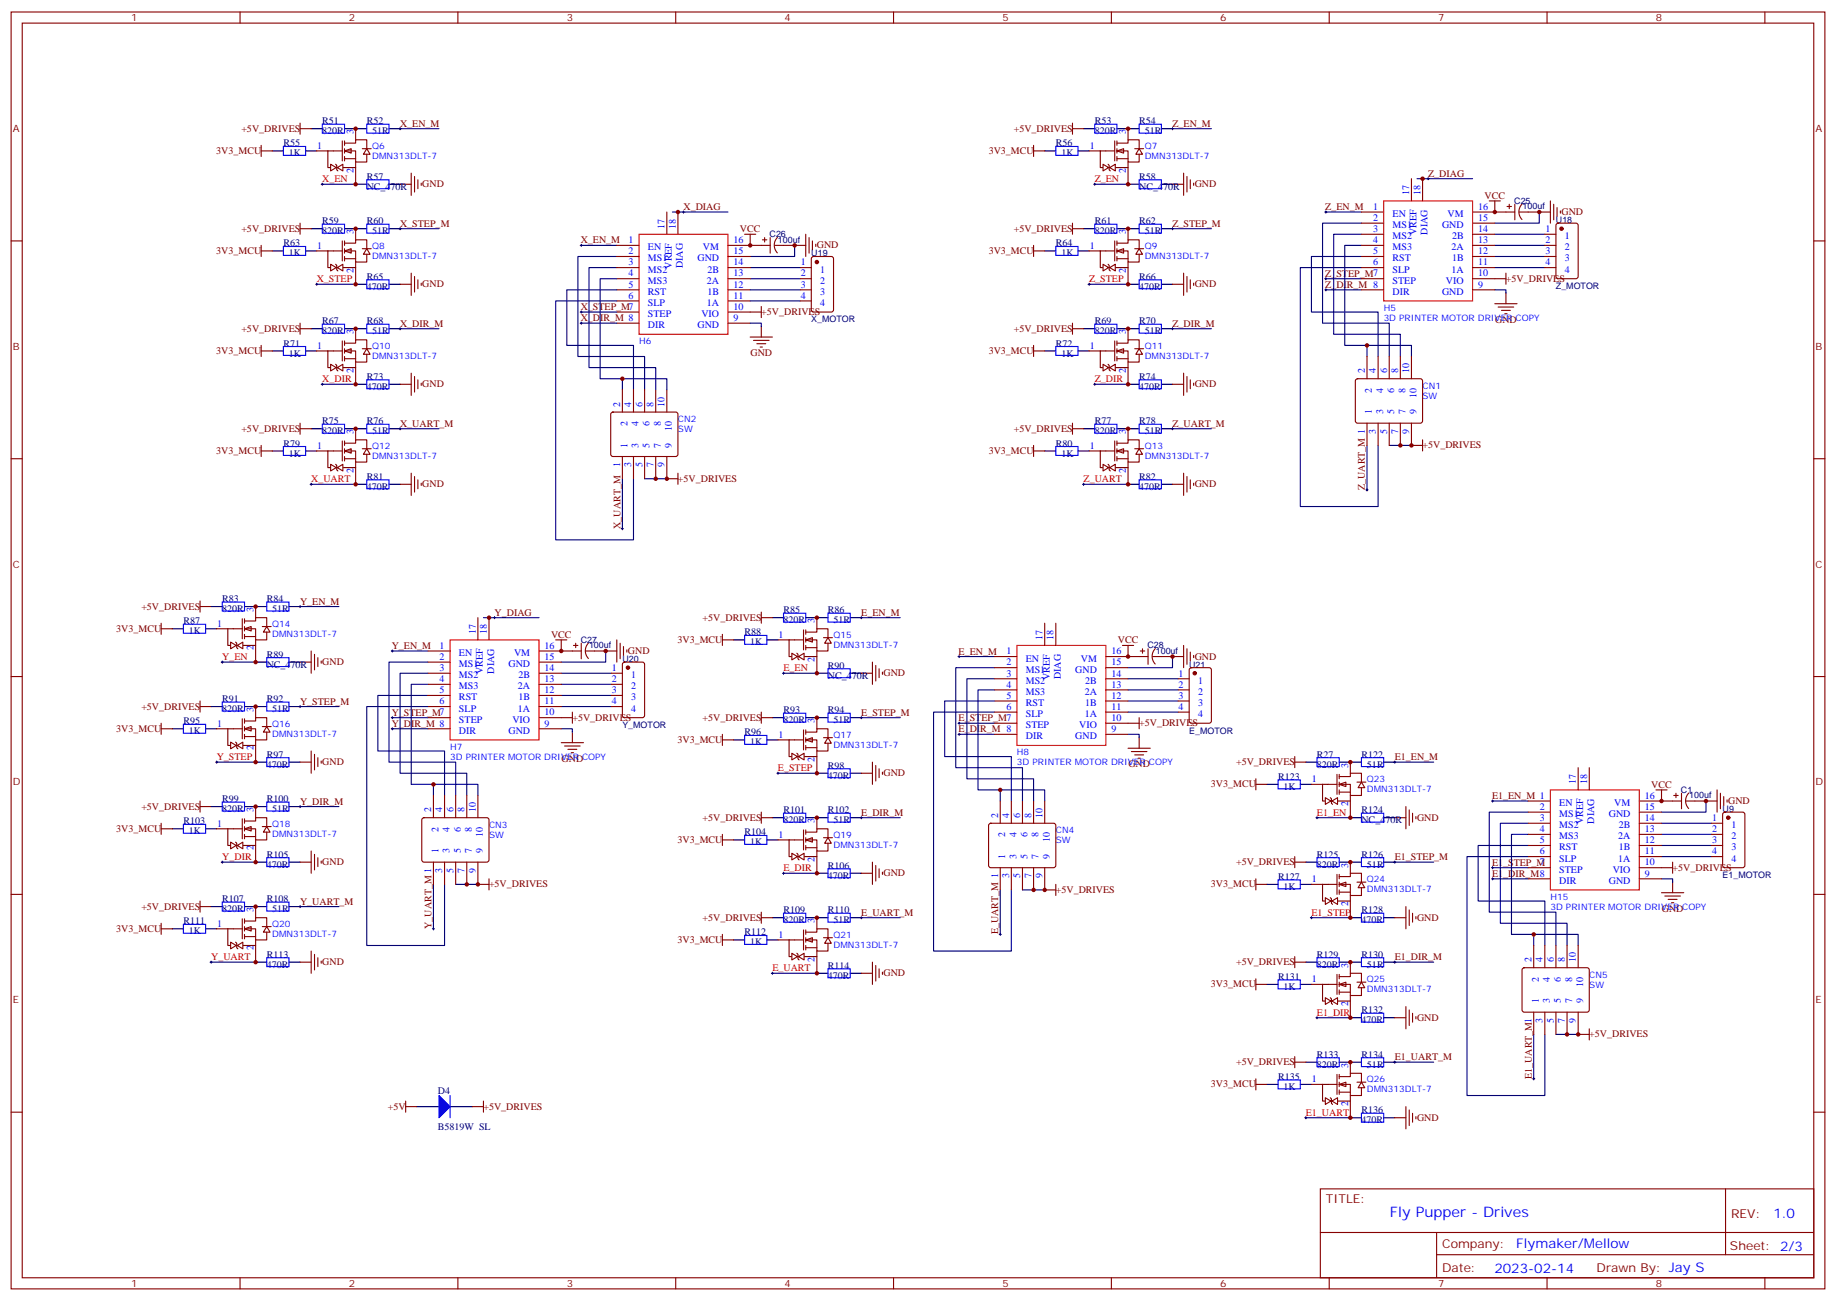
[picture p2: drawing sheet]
<svg xmlns="http://www.w3.org/2000/svg" width="583mm" height="413mm" viewBox="0 0 583 413" stroke-linecap="round" stroke-linejoin="round" font-family="sans-serif">
<defs><g id="words">
<text font-size="4.6" fill="#00f" x="441.2" y="386.4">Fly Pupper - Drives</text>
<g font-size="4.2" fill="#00f">
<text x="562.9" y="386.7">1.0</text>
<text x="481.3" y="396.2">Flymaker/Mellow</text>
<text x="474.4" y="404">2023-02-14</text>
</g>
<g font-size="3.9" fill="#800">
<text x="420.9" y="382">TITLE:</text>
<text x="549.5" y="386.7">REV:</text>
<text x="457.8" y="396.2">Company:</text>
<text x="549.1" y="396.8">Sheet: 2/3</text>
<text x="457.8" y="403.9">Date:</text>
<text x="506.8" y="403.9">Drawn By: Jay S</text>
</g>
<g font-size="3.2" fill="#800">
<text x="41.6" y="6.8">1</text>
<text x="110.8" y="6.8">2</text>
<text x="179.9" y="6.8">3</text>
<text x="249.1" y="6.8">4</text>
<text x="318.2" y="6.8">5</text>
<text x="387.3" y="6.8">6</text>
<text x="456.5" y="6.8">7</text>
<text x="525.6" y="6.8">8</text>
<text x="4.1" y="41.9">A</text>
<text x="576.3" y="41.9">A</text>
<text x="4.1" y="111.1">B</text>
<text x="576.3" y="111.1">B</text>
<text x="4.1" y="180.2">C</text>
<text x="576.3" y="180.2">C</text>
<text x="4.1" y="249.3">D</text>
<text x="576.3" y="249.3">D</text>
<text x="4.1" y="318.5">E</text>
<text x="576.3" y="318.5">E</text>
<text x="41.6" y="408.6">1</text>
<text x="110.8" y="408.6">2</text>
<text x="179.9" y="408.6">3</text>
<text x="249.1" y="408.6">4</text>
<text x="318.2" y="408.6">5</text>
<text x="387.3" y="408.6">6</text>
<text x="456.5" y="408.6">7</text>
<text x="525.6" y="408.6">8</text>
</g>
<g font-size="3.2" fill="#800000">
<text x="76.6" y="41.8">+5V_DRIVES</text>
<text x="127" y="40.2">X_EN_M</text>
<text x="321.8" y="41.8">+5V_DRIVES</text>
<text x="372.2" y="40.2">Z_EN_M</text>
<text x="68.6" y="48.9">3V3_MCU</text>
<text x="313.8" y="48.9">3V3_MCU</text>
<text x="134.1" y="59.4">GND</text>
<text x="379.2" y="59.4">GND</text>
<text x="453.3" y="56.1">Z_DIAG</text>
<text x="471.2" y="63.1">VCC</text>
<text x="127" y="72">X_STEP_M</text>
<text x="217" y="66.7">X_DIAG</text>
<text x="372.2" y="72">Z_STEP_M</text>
<text x="420.7" y="66.7">Z_EN_M</text>
<text x="495.7" y="68.3">GND</text>
<text x="76.6" y="73.6">+5V_DRIVES</text>
<text x="184.3" y="77.3">X_EN_M</text>
<text x="234.9" y="73.7">VCC</text>
<text x="321.8" y="73.6">+5V_DRIVES</text>
<text x="68.6" y="80.6">3V3_MCU</text>
<text x="259.3" y="78.8">GND</text>
<text x="313.8" y="80.6">3V3_MCU</text>
<text x="420.7" y="87.8">Z_STEP_M7</text>
<text x="478" y="89.4">+5V_DRIVES</text>
<text x="134.1" y="91.2">GND</text>
<text x="379.2" y="91.2">GND</text>
<text x="420.7" y="91.4">Z_DIR_M 8</text>
<text x="184.3" y="98.4">X_STEP_M7</text>
<text x="184.3" y="102">X_DIR_M 8</text>
<text x="241.7" y="100">+5V_DRIVES</text>
<text x="76.6" y="105.3">+5V_DRIVES</text>
<text x="127" y="103.7">X_DIR_M</text>
<text x="321.8" y="105.3">+5V_DRIVES</text>
<text x="372.2" y="103.7">Z_DIR_M</text>
<text x="474.6" y="102.5">GND</text>
<text x="68.6" y="112.4">3V3_MCU</text>
<text x="238.2" y="113.1">GND</text>
<text x="313.8" y="112.4">3V3_MCU</text>
<text x="134.1" y="122.9">GND</text>
<text x="379.2" y="122.9">GND</text>
<text x="76.6" y="137.1">+5V_DRIVES</text>
<text x="127" y="135.5">X_UART_M</text>
<text x="321.8" y="137.1">+5V_DRIVES</text>
<text x="372.2" y="135.5">Z_UART_M</text>
<text x="451.6" y="142.3">+5V_DRIVES</text>
<text x="68.6" y="144.1">3V3_MCU</text>
<text x="313.8" y="144.1">3V3_MCU</text>
<text x="134.1" y="154.7">GND</text>
<text x="215.2" y="152.9">+5V_DRIVES</text>
<text x="379.2" y="154.7">GND</text>
<text x="433.3" y="155.5" transform="rotate(-90 433.3 155.5)">Z_UART_M 1</text>
<text x="196.9" y="167.9" transform="rotate(-90 196.9 167.9)">X_UART_M</text>
<text x="95.2" y="191.9">Y_EN_M</text>
<text x="44.9" y="193.5">+5V_DRIVES</text>
<text x="157" y="195.4">Y_DIAG</text>
<text x="223" y="197">+5V_DRIVES</text>
<text x="273.4" y="195.4">E_EN_M</text>
<text x="36.9" y="200.6">3V3_MCU</text>
<text x="174.9" y="202.5">VCC</text>
<text x="124.4" y="206">Y_EN_M</text>
<text x="199.3" y="207.6">GND</text>
<text x="215" y="204.1">3V3_MCU</text>
<text x="304.3" y="207.8">E_EN_M</text>
<text x="354.8" y="204.3">VCC</text>
<text x="379.2" y="209.4">GND</text>
<text x="102.3" y="211.1">GND</text>
<text x="280.5" y="214.7">GND</text>
<text x="44.9" y="225.2">+5V_DRIVES</text>
<text x="95.2" y="223.7">Y_STEP_M</text>
<text x="124.4" y="227.2">Y_STEP_M7</text>
<text x="273.4" y="227.2">E_STEP_M</text>
<text x="36.9" y="232.3">3V3_MCU</text>
<text x="124.4" y="230.7">Y_DIR_M 8</text>
<text x="181.7" y="228.8">+5V_DRIVES</text>
<text x="223" y="228.8">+5V_DRIVES</text>
<text x="304.3" y="229">E_STEP_M7</text>
<text x="304.3" y="232.5">E_DIR_M 8</text>
<text x="361.6" y="230.5">+5V_DRIVES</text>
<text x="215" y="235.8">3V3_MCU</text>
<text x="102.3" y="242.9">GND</text>
<text x="178.3" y="241.8">GND</text>
<text x="358.2" y="243.6">GND</text>
<text x="392.3" y="242.9">+5V_DRIVES</text>
<text x="442.7" y="241.3">E1_EN_M</text>
<text x="280.5" y="246.4">GND</text>
<text x="384.4" y="249.9">3V3_MCU</text>
<text x="524.2" y="250.1">VCC</text>
<text x="44.9" y="257">+5V_DRIVES</text>
<text x="95.2" y="255.4">Y_DIR_M</text>
<text x="473.6" y="253.6">E1_EN_M 1</text>
<text x="548.6" y="255.2">GND</text>
<text x="223" y="260.5">+5V_DRIVES</text>
<text x="273.4" y="258.9">E_DIR_M</text>
<text x="449.8" y="260.5">GND</text>
<text x="36.9" y="264.1">3V3_MCU</text>
<text x="215" y="267.6">3V3_MCU</text>
<text x="102.3" y="274.6">GND</text>
<text x="392.3" y="274.6">+5V_DRIVES</text>
<text x="442.7" y="273.1">E1_STEP_M</text>
<text x="473.6" y="274.8">E1_STEP_M</text>
<text x="155.2" y="281.7">+5V_DRIVES</text>
<text x="280.5" y="278.2">GND</text>
<text x="384.4" y="281.7">3V3_MCU</text>
<text x="473.6" y="278.3">E1_DIR_M8</text>
<text x="530.9" y="276.4">+5V_DRIVES</text>
<text x="95.2" y="287.2">Y_UART_M</text>
<text x="335.1" y="283.5">+5V_DRIVES</text>
<text x="44.9" y="288.7">+5V_DRIVES</text>
<text x="223" y="292.3">+5V_DRIVES</text>
<text x="273.4" y="290.7">E_UART_M</text>
<text x="449.8" y="292.3">GND</text>
<text x="527.5" y="289.5">GND</text>
<text x="36.9" y="295.8">3V3_MCU</text>
<text x="136.9" y="294.9" transform="rotate(-90 136.9 294.9)">Y_UART_M 1</text>
<text x="215" y="299.3">3V3_MCU</text>
<text x="316.9" y="296.6" transform="rotate(-90 316.9 296.6)">E_UART_M 1</text>
<text x="442.7" y="304.8">E1_DIR_M</text>
<text x="102.3" y="306.4">GND</text>
<text x="280.5" y="309.9">GND</text>
<text x="392.3" y="306.4">+5V_DRIVES</text>
<text x="384.4" y="313.4">3V3_MCU</text>
<text x="449.8" y="324">GND</text>
<text x="504.5" y="329.3">+5V_DRIVES</text>
<text x="392.3" y="338.1">+5V_DRIVES</text>
<text x="442.7" y="336.6">E1_UART_M</text>
<text x="384.4" y="345.2">3V3_MCU</text>
<text x="486.2" y="342.5" transform="rotate(-90 486.2 342.5)">E1_UART_M1</text>
<text x="123.1" y="352.2">+5V</text>
<text x="153.5" y="352.2">+5V_DRIVES</text>
<text x="449.8" y="355.8">GND</text>
</g>
<g font-size="3.2" fill="#000080">
<text x="102.3" y="39.4">R51</text>
<text x="116.4" y="39.4">R52</text>
<text x="347.5" y="39.4">R53</text>
<text x="361.6" y="39.4">R54</text>
<text x="90" y="46.5">R55</text>
<text x="102.3" y="42.6">820R</text>
<text x="118.2" y="42.6">51R</text>
<text x="335.1" y="46.5">R56</text>
<text x="347.5" y="42.6">820R</text>
<text x="363.4" y="42.6">51R</text>
<text x="91.7" y="49.7">1K</text>
<text x="336.9" y="49.7">1K</text>
<text x="116.4" y="57.1">R57</text>
<text x="361.6" y="57.1">R58</text>
<text x="116.4" y="60.3">NC_470R</text>
<text x="361.6" y="60.3">NC_470R</text>
<text x="102.3" y="71.2">R59</text>
<text x="116.4" y="71.2">R60</text>
<text x="347.5" y="71.2">R61</text>
<text x="361.6" y="71.2">R62</text>
<text x="102.3" y="74.4">820R</text>
<text x="118.2" y="74.4">51R</text>
<text x="347.5" y="74.4">820R</text>
<text x="363.4" y="74.4">51R</text>
<text x="90" y="78.2">R63</text>
<text x="91.7" y="81.4">1K</text>
<text x="335.1" y="78.2">R64</text>
<text x="336.9" y="81.4">1K</text>
<text x="116.4" y="88.8">R65</text>
<text x="361.6" y="88.8">R66</text>
<text x="116.4" y="92">470R</text>
<text x="361.6" y="92">470R</text>
<text x="102.3" y="106.1">820R</text>
<text x="102.3" y="102.9">R67</text>
<text x="116.4" y="102.9">R68</text>
<text x="118.2" y="106.1">51R</text>
<text x="347.5" y="106.1">820R</text>
<text x="347.5" y="102.9">R69</text>
<text x="361.6" y="102.9">R70</text>
<text x="363.4" y="106.1">51R</text>
<text x="90" y="110">R71</text>
<text x="91.7" y="113.2">1K</text>
<text x="335.1" y="110">R72</text>
<text x="336.9" y="113.2">1K</text>
<text x="116.4" y="123.8">470R</text>
<text x="116.4" y="120.6">R73</text>
<text x="361.6" y="123.8">470R</text>
<text x="361.6" y="120.6">R74</text>
<text x="102.3" y="137.9">820R</text>
<text x="102.3" y="134.7">R75</text>
<text x="116.4" y="134.7">R76</text>
<text x="118.2" y="137.9">51R</text>
<text x="347.5" y="137.9">820R</text>
<text x="347.5" y="134.7">R77</text>
<text x="361.6" y="134.7">R78</text>
<text x="363.4" y="137.9">51R</text>
<text x="90" y="141.7">R79</text>
<text x="335.1" y="141.7">R80</text>
<text x="91.7" y="144.9">1K</text>
<text x="336.9" y="144.9">1K</text>
<text x="116.4" y="155.5">470R</text>
<text x="116.4" y="152.3">R81</text>
<text x="361.6" y="155.5">470R</text>
<text x="361.6" y="152.3">R82</text>
<text x="70.6" y="191.1">R83</text>
<text x="84.7" y="191.1">R84</text>
<text x="70.6" y="194.3">820R</text>
<text x="86.4" y="194.3">51R</text>
<text x="248.7" y="197.8">820R</text>
<text x="248.7" y="194.7">R85</text>
<text x="262.8" y="194.7">R86</text>
<text x="264.6" y="197.8">51R</text>
<text x="58.2" y="198.2">R87</text>
<text x="60" y="201.4">1K</text>
<text x="236.4" y="201.7">R88</text>
<text x="84.7" y="208.8">R89</text>
<text x="238.1" y="204.9">1K</text>
<text x="84.7" y="211.9">NC_470R</text>
<text x="262.8" y="215.5">NC_470R</text>
<text x="262.8" y="212.3">R90</text>
<text x="70.6" y="226.1">820R</text>
<text x="70.6" y="222.9">R91</text>
<text x="84.7" y="222.9">R92</text>
<text x="86.4" y="226.1">51R</text>
<text x="248.7" y="226.4">R93</text>
<text x="262.8" y="226.4">R94</text>
<text x="58.2" y="229.9">R95</text>
<text x="60" y="233.1">1K</text>
<text x="236.4" y="233.5">R96</text>
<text x="248.7" y="229.6">820R</text>
<text x="264.6" y="229.6">51R</text>
<text x="238.1" y="236.6">1K</text>
<text x="84.7" y="243.7">470R</text>
<text x="84.7" y="240.5">R97</text>
<text x="262.8" y="244.1">R98</text>
<text x="418" y="243.7">820R</text>
<text x="418" y="240.5">R27</text>
<text x="432.2" y="240.5">R122</text>
<text x="433.9" y="243.7">51R</text>
<text x="262.8" y="247.2">470R</text>
<text x="405.7" y="247.6">R123</text>
<text x="407.5" y="250.8">1K</text>
<text x="70.6" y="257.8">820R</text>
<text x="70.6" y="254.6">R99</text>
<text x="84.7" y="254.6">R100</text>
<text x="86.4" y="257.8">51R</text>
<text x="58.2" y="261.7">R103</text>
<text x="248.7" y="261.3">820R</text>
<text x="248.7" y="258.2">R101</text>
<text x="262.8" y="258.2">R102</text>
<text x="264.6" y="261.3">51R</text>
<text x="432.2" y="261.3">NC_470R</text>
<text x="432.2" y="258.2">R124</text>
<text x="60" y="264.9">1K</text>
<text x="236.4" y="265.2">R104</text>
<text x="238.1" y="268.4">1K</text>
<text x="84.7" y="275.4">470R</text>
<text x="84.7" y="272.3">R105</text>
<text x="262.8" y="275.8">R106</text>
<text x="418" y="275.4">820R</text>
<text x="418" y="272.3">R125</text>
<text x="432.2" y="272.3">R126</text>
<text x="433.9" y="275.4">51R</text>
<text x="262.8" y="279">470R</text>
<text x="405.7" y="279.3">R127</text>
<text x="70.6" y="286.4">R107</text>
<text x="84.7" y="286.4">R108</text>
<text x="407.5" y="282.5">1K</text>
<text x="58.2" y="293.4">R111</text>
<text x="70.6" y="289.6">820R</text>
<text x="86.4" y="289.6">51R</text>
<text x="248.7" y="293.1">820R</text>
<text x="248.7" y="289.9">R109</text>
<text x="262.8" y="289.9">R110</text>
<text x="264.6" y="293.1">51R</text>
<text x="432.2" y="293.1">470R</text>
<text x="432.2" y="289.9">R128</text>
<text x="60" y="296.6">1K</text>
<text x="236.4" y="297">R112</text>
<text x="84.7" y="304">R113</text>
<text x="238.1" y="300.1">1K</text>
<text x="418" y="304">R129</text>
<text x="432.2" y="304">R130</text>
<text x="84.7" y="307.2">470R</text>
<text x="262.8" y="310.7">470R</text>
<text x="262.8" y="307.6">R114</text>
<text x="405.7" y="311.1">R131</text>
<text x="418" y="307.2">820R</text>
<text x="433.9" y="307.2">51R</text>
<text x="407.5" y="314.3">1K</text>
<text x="432.2" y="321.7">R132</text>
<text x="432.2" y="324.8">470R</text>
<text x="418" y="335.8">R133</text>
<text x="432.2" y="335.8">R134</text>
<text x="418" y="338.9">820R</text>
<text x="433.9" y="338.9">51R</text>
<text x="139" y="347.4">D4</text>
<text x="405.7" y="342.8">R135</text>
<text x="407.5" y="346">1K</text>
<text x="432.2" y="353.4">R136</text>
<text x="139" y="358.7">B5819W SL</text>
<text x="432.2" y="356.6">470R</text>
</g>
<g font-size="3.2" fill="#00f">
<text x="100.7" y="47.2">1</text>
<text x="112.2" y="42.6" transform="rotate(-90 112.2 42.6)">3</text>
<text x="345.9" y="47.2">1</text>
<text x="357.4" y="42.6" transform="rotate(-90 357.4 42.6)">3</text>
<text x="112.2" y="54.8" transform="rotate(-90 112.2 54.8)">2</text>
<text x="357.4" y="54.8" transform="rotate(-90 357.4 54.8)">2</text>
<text x="447.3" y="62" transform="rotate(-90 447.3 62)">17</text>
<text x="450.8" y="62" transform="rotate(-90 450.8 62)">18</text>
<text x="435.9" y="66.6">1</text>
<text x="435.9" y="70.1">2</text>
<text x="442" y="68.9">EN</text>
<text x="459.5" y="68.9">VM</text>
<text x="469.2" y="70.1">15</text>
<text x="469.2" y="66.6">16</text>
<text x="112.2" y="74.4" transform="rotate(-90 112.2 74.4)">3</text>
<text x="199.5" y="77.2">1</text>
<text x="211" y="72.6" transform="rotate(-90 211 72.6)">17</text>
<text x="214.5" y="72.6" transform="rotate(-90 214.5 72.6)">18</text>
<text x="232.8" y="77.2">16</text>
<text x="357.4" y="74.4" transform="rotate(-90 357.4 74.4)">3</text>
<text x="435.9" y="73.7">3</text>
<text x="435.9" y="77.2">4</text>
<text x="442" y="72.4">MS1</text>
<text x="442" y="76">MS2</text>
<text x="449.6" y="74.7" transform="rotate(-90 449.6 74.7)">VREF</text>
<text x="453.1" y="74.5" transform="rotate(-90 453.1 74.5)">DIAG</text>
<text x="457.8" y="72.4">GND</text>
<text x="460.9" y="76">2B</text>
<text x="469.2" y="77.2">13</text>
<text x="469.2" y="73.7">14</text>
<text x="490.5" y="73.7">1</text>
<text x="490.5" y="77.2">2</text>
<text x="496.7" y="76">1</text>
<text x="100.7" y="79">1</text>
<text x="199.5" y="80.7">2</text>
<text x="205.7" y="79.5">EN</text>
<text x="205.7" y="83">MS1</text>
<text x="221.4" y="83">GND</text>
<text x="223.1" y="79.5">VM</text>
<text x="232.8" y="80.7">15</text>
<text x="345.9" y="79">1</text>
<text x="435.9" y="80.7">5</text>
<text x="442" y="79.5">MS3</text>
<text x="442" y="83">RST</text>
<text x="460.7" y="79.5">2A</text>
<text x="460.9" y="83">1B</text>
<text x="469.2" y="80.7">12</text>
<text x="490.5" y="80.7">3</text>
<text x="496.7" y="79.5">2</text>
<text x="496.7" y="83">3</text>
<text x="112.2" y="86.5" transform="rotate(-90 112.2 86.5)">2</text>
<text x="199.5" y="84.2">3</text>
<text x="199.5" y="87.8">4</text>
<text x="205.7" y="86.5">MS2</text>
<text x="213.3" y="85.3" transform="rotate(-90 213.3 85.3)">VREF</text>
<text x="216.8" y="85.1" transform="rotate(-90 216.8 85.1)">DIAG</text>
<text x="224.6" y="86.5">2B</text>
<text x="232.8" y="87.8">13</text>
<text x="232.8" y="84.2">14</text>
<text x="254.2" y="84.2">1</text>
<text x="254.2" y="87.8">2</text>
<text x="260.3" y="86.5">1</text>
<text x="357.4" y="86.5" transform="rotate(-90 357.4 86.5)">2</text>
<text x="435.9" y="84.2">6</text>
<text x="442" y="86.5">SLP</text>
<text x="460.7" y="86.5">1A</text>
<text x="469.2" y="87.8">10</text>
<text x="469.2" y="84.2">11</text>
<text x="490.5" y="84.2">4</text>
<text x="496.7" y="86.5">4</text>
<text x="199.5" y="91.3">5</text>
<text x="199.5" y="94.8">6</text>
<text x="205.7" y="90.1">MS3</text>
<text x="205.7" y="93.6">RST</text>
<text x="224.4" y="90.1">2A</text>
<text x="224.6" y="93.6">1B</text>
<text x="232.8" y="94.8">11</text>
<text x="232.8" y="91.3">12</text>
<text x="254.2" y="91.3">3</text>
<text x="254.2" y="94.8">4</text>
<text x="260.3" y="90.1">2</text>
<text x="260.3" y="93.6">3</text>
<text x="442" y="90.1">STEP</text>
<text x="442" y="93.6">DIR</text>
<text x="457.8" y="93.6">GND</text>
<text x="459" y="90.1">VIO</text>
<text x="469.2" y="91.3">9</text>
<text x="205.7" y="97.1">SLP</text>
<text x="205.7" y="100.6">STEP</text>
<text x="222.6" y="100.6">VIO</text>
<text x="224.4" y="97.1">1A</text>
<text x="232.8" y="101.9">9</text>
<text x="232.8" y="98.4">10</text>
<text x="260.3" y="97.1">4</text>
<text x="112.2" y="106.1" transform="rotate(-90 112.2 106.1)">3</text>
<text x="205.7" y="104.2">DIR</text>
<text x="221.4" y="104.2">GND</text>
<text x="357.4" y="106.1" transform="rotate(-90 357.4 106.1)">3</text>
<text x="100.7" y="110.7">1</text>
<text x="345.9" y="110.7">1</text>
<text x="112.2" y="118.3" transform="rotate(-90 112.2 118.3)">2</text>
<text x="357.4" y="118.3" transform="rotate(-90 357.4 118.3)">2</text>
<text x="433.2" y="118.5" transform="rotate(-90 433.2 118.5)">2</text>
<text x="436.7" y="118.5" transform="rotate(-90 436.7 118.5)">4</text>
<text x="440.3" y="118.5" transform="rotate(-90 440.3 118.5)">6</text>
<text x="443.8" y="118.5" transform="rotate(-90 443.8 118.5)">8</text>
<text x="447.3" y="118.5" transform="rotate(-90 447.3 118.5)">10</text>
<text x="435.5" y="124.6" transform="rotate(-90 435.5 124.6)">2</text>
<text x="439" y="124.6" transform="rotate(-90 439 124.6)">4</text>
<text x="442.6" y="124.6" transform="rotate(-90 442.6 124.6)">6</text>
<text x="446.1" y="124.6" transform="rotate(-90 446.1 124.6)">8</text>
<text x="196.8" y="129" transform="rotate(-90 196.8 129)">2</text>
<text x="200.4" y="129" transform="rotate(-90 200.4 129)">4</text>
<text x="203.9" y="129" transform="rotate(-90 203.9 129)">6</text>
<text x="207.4" y="129" transform="rotate(-90 207.4 129)">8</text>
<text x="211" y="129" transform="rotate(-90 211 129)">10</text>
<text x="435.5" y="131.5" transform="rotate(-90 435.5 131.5)">1</text>
<text x="439" y="131.5" transform="rotate(-90 439 131.5)">3</text>
<text x="442.6" y="131.5" transform="rotate(-90 442.6 131.5)">5</text>
<text x="446.1" y="131.5" transform="rotate(-90 446.1 131.5)">7</text>
<text x="449.6" y="131.5" transform="rotate(-90 449.6 131.5)">9</text>
<text x="449.6" y="126.2" transform="rotate(-90 449.6 126.2)">10</text>
<text x="112.2" y="137.9" transform="rotate(-90 112.2 137.9)">3</text>
<text x="199.1" y="135.2" transform="rotate(-90 199.1 135.2)">2</text>
<text x="202.7" y="135.2" transform="rotate(-90 202.7 135.2)">4</text>
<text x="206.2" y="135.2" transform="rotate(-90 206.2 135.2)">6</text>
<text x="209.7" y="135.2" transform="rotate(-90 209.7 135.2)">8</text>
<text x="213.3" y="136.8" transform="rotate(-90 213.3 136.8)">10</text>
<text x="357.4" y="137.9" transform="rotate(-90 357.4 137.9)">3</text>
<text x="436.7" y="137.7" transform="rotate(-90 436.7 137.7)">3</text>
<text x="440.3" y="137.7" transform="rotate(-90 440.3 137.7)">5</text>
<text x="443.8" y="137.7" transform="rotate(-90 443.8 137.7)">7</text>
<text x="447.3" y="137.7" transform="rotate(-90 447.3 137.7)">9</text>
<text x="100.7" y="142.5">1</text>
<text x="199.1" y="142.1" transform="rotate(-90 199.1 142.1)">1</text>
<text x="202.7" y="142.1" transform="rotate(-90 202.7 142.1)">3</text>
<text x="206.2" y="142.1" transform="rotate(-90 206.2 142.1)">5</text>
<text x="209.7" y="142.1" transform="rotate(-90 209.7 142.1)">7</text>
<text x="213.3" y="142.1" transform="rotate(-90 213.3 142.1)">9</text>
<text x="345.9" y="142.5">1</text>
<text x="196.8" y="148.3" transform="rotate(-90 196.8 148.3)">1</text>
<text x="200.4" y="148.3" transform="rotate(-90 200.4 148.3)">3</text>
<text x="203.9" y="148.3" transform="rotate(-90 203.9 148.3)">5</text>
<text x="207.4" y="148.3" transform="rotate(-90 207.4 148.3)">7</text>
<text x="211" y="148.3" transform="rotate(-90 211 148.3)">9</text>
<text x="112.2" y="150" transform="rotate(-90 112.2 150)">2</text>
<text x="357.4" y="150" transform="rotate(-90 357.4 150)">2</text>
<text x="80.4" y="194.3" transform="rotate(-90 80.4 194.3)">3</text>
<text x="258.6" y="197.8" transform="rotate(-90 258.6 197.8)">3</text>
<text x="69" y="198.9">1</text>
<text x="151" y="201.4" transform="rotate(-90 151 201.4)">17</text>
<text x="154.5" y="201.4" transform="rotate(-90 154.5 201.4)">18</text>
<text x="247.1" y="202.4">1</text>
<text x="330.9" y="203.1" transform="rotate(-90 330.9 203.1)">17</text>
<text x="334.4" y="203.1" transform="rotate(-90 334.4 203.1)">18</text>
<text x="80.4" y="206.5" transform="rotate(-90 80.4 206.5)">2</text>
<text x="139.5" y="206">1</text>
<text x="139.5" y="209.5">2</text>
<text x="145.7" y="208.2">EN</text>
<text x="163.2" y="208.2">VM</text>
<text x="172.9" y="209.5">15</text>
<text x="172.9" y="206">16</text>
<text x="319.4" y="207.7">1</text>
<text x="352.8" y="207.7">16</text>
<text x="139.5" y="213">3</text>
<text x="145.7" y="211.8">MS1</text>
<text x="145.7" y="215.3">MS2</text>
<text x="153.3" y="214" transform="rotate(-90 153.3 214)">VREF</text>
<text x="156.8" y="213.9" transform="rotate(-90 156.8 213.9)">DIAG</text>
<text x="161.4" y="211.8">GND</text>
<text x="164.6" y="215.3">2B</text>
<text x="172.9" y="213">14</text>
<text x="194.2" y="213">1</text>
<text x="200.4" y="215.3">1</text>
<text x="258.6" y="210" transform="rotate(-90 258.6 210)">2</text>
<text x="319.4" y="211.2">2</text>
<text x="319.4" y="214.8">3</text>
<text x="325.6" y="210">EN</text>
<text x="325.6" y="213.5">MS1</text>
<text x="333.2" y="215.8" transform="rotate(-90 333.2 215.8)">VREF</text>
<text x="336.7" y="215.6" transform="rotate(-90 336.7 215.6)">DIAG</text>
<text x="341.3" y="213.5">GND</text>
<text x="343.1" y="210">VM</text>
<text x="352.8" y="214.8">14</text>
<text x="352.8" y="211.2">15</text>
<text x="374.1" y="214.8">1</text>
<text x="139.5" y="216.5">4</text>
<text x="139.5" y="220.1">5</text>
<text x="145.7" y="218.8">MS3</text>
<text x="164.4" y="218.8">2A</text>
<text x="172.9" y="220.1">12</text>
<text x="172.9" y="216.5">13</text>
<text x="194.2" y="216.5">2</text>
<text x="194.2" y="220.1">3</text>
<text x="200.4" y="218.8">2</text>
<text x="319.4" y="218.3">4</text>
<text x="319.4" y="221.8">5</text>
<text x="325.6" y="217.1">MS2</text>
<text x="325.6" y="220.6">MS3</text>
<text x="344.3" y="220.6">2A</text>
<text x="344.5" y="217.1">2B</text>
<text x="352.8" y="221.8">12</text>
<text x="352.8" y="218.3">13</text>
<text x="374.1" y="218.3">2</text>
<text x="374.1" y="221.8">3</text>
<text x="380.3" y="217.1">1</text>
<text x="380.3" y="220.6">2</text>
<text x="80.4" y="226.1" transform="rotate(-90 80.4 226.1)">3</text>
<text x="139.5" y="223.6">6</text>
<text x="145.7" y="222.4">RST</text>
<text x="145.7" y="225.9">SLP</text>
<text x="164.4" y="225.9">1A</text>
<text x="164.6" y="222.4">1B</text>
<text x="172.9" y="227.1">10</text>
<text x="172.9" y="223.6">11</text>
<text x="194.2" y="223.6">4</text>
<text x="200.4" y="222.4">3</text>
<text x="200.4" y="225.9">4</text>
<text x="319.4" y="225.4">6</text>
<text x="325.6" y="224.1">RST</text>
<text x="325.6" y="227.6">SLP</text>
<text x="344.3" y="227.6">1A</text>
<text x="344.5" y="224.1">1B</text>
<text x="352.8" y="225.4">11</text>
<text x="374.1" y="225.4">4</text>
<text x="380.3" y="224.1">3</text>
<text x="380.3" y="227.6">4</text>
<text x="69" y="230.6">1</text>
<text x="145.7" y="229.4">STEP</text>
<text x="145.7" y="232.9">DIR</text>
<text x="161.4" y="232.9">GND</text>
<text x="162.7" y="229.4">VIO</text>
<text x="172.9" y="230.6">9</text>
<text x="258.6" y="229.6" transform="rotate(-90 258.6 229.6)">3</text>
<text x="325.6" y="231.2">STEP</text>
<text x="342.6" y="231.2">VIO</text>
<text x="352.8" y="232.4">9</text>
<text x="352.8" y="228.9">10</text>
<text x="80.4" y="238.2" transform="rotate(-90 80.4 238.2)">2</text>
<text x="247.1" y="234.2">1</text>
<text x="325.6" y="234.7">DIR</text>
<text x="341.3" y="234.7">GND</text>
<text x="258.6" y="241.8" transform="rotate(-90 258.6 241.8)">2</text>
<text x="427.9" y="243.7" transform="rotate(-90 427.9 243.7)">3</text>
<text x="416.5" y="248.3">1</text>
<text x="500.2" y="249" transform="rotate(-90 500.2 249)">17</text>
<text x="503.8" y="249" transform="rotate(-90 503.8 249)">18</text>
<text x="80.4" y="257.8" transform="rotate(-90 80.4 257.8)">3</text>
<text x="136.9" y="257.8" transform="rotate(-90 136.9 257.8)">2</text>
<text x="140.4" y="257.8" transform="rotate(-90 140.4 257.8)">4</text>
<text x="143.9" y="257.8" transform="rotate(-90 143.9 257.8)">6</text>
<text x="147.5" y="257.8" transform="rotate(-90 147.5 257.8)">8</text>
<text x="151" y="257.8" transform="rotate(-90 151 257.8)">10</text>
<text x="427.9" y="255.9" transform="rotate(-90 427.9 255.9)">2</text>
<text x="488.8" y="257.1">2</text>
<text x="494.9" y="255.9">EN</text>
<text x="512.4" y="255.9">VM</text>
<text x="522.1" y="257.1">15</text>
<text x="522.1" y="253.6">16</text>
<text x="69" y="262.4">1</text>
<text x="139.2" y="264" transform="rotate(-90 139.2 264)">2</text>
<text x="142.7" y="264" transform="rotate(-90 142.7 264)">4</text>
<text x="146.2" y="264" transform="rotate(-90 146.2 264)">6</text>
<text x="149.8" y="264" transform="rotate(-90 149.8 264)">8</text>
<text x="258.6" y="261.3" transform="rotate(-90 258.6 261.3)">3</text>
<text x="316.8" y="259.6" transform="rotate(-90 316.8 259.6)">2</text>
<text x="320.3" y="259.6" transform="rotate(-90 320.3 259.6)">4</text>
<text x="323.8" y="259.6" transform="rotate(-90 323.8 259.6)">6</text>
<text x="327.4" y="259.6" transform="rotate(-90 327.4 259.6)">8</text>
<text x="330.9" y="259.6" transform="rotate(-90 330.9 259.6)">10</text>
<text x="488.8" y="260.6">3</text>
<text x="494.9" y="259.4">MS1</text>
<text x="494.9" y="262.9">MS2</text>
<text x="502.5" y="261.6" transform="rotate(-90 502.5 261.6)">VREF</text>
<text x="506.1" y="261.5" transform="rotate(-90 506.1 261.5)">DIAG</text>
<text x="510.7" y="259.4">GND</text>
<text x="513.8" y="262.9">2B</text>
<text x="522.1" y="260.6">14</text>
<text x="543.5" y="260.6">1</text>
<text x="549.6" y="262.9">1</text>
<text x="80.4" y="270" transform="rotate(-90 80.4 270)">2</text>
<text x="153.3" y="265.6" transform="rotate(-90 153.3 265.6)">10</text>
<text x="247.1" y="265.9">1</text>
<text x="319.1" y="265.7" transform="rotate(-90 319.1 265.7)">2</text>
<text x="322.6" y="265.7" transform="rotate(-90 322.6 265.7)">4</text>
<text x="326.1" y="265.7" transform="rotate(-90 326.1 265.7)">6</text>
<text x="329.7" y="265.7" transform="rotate(-90 329.7 265.7)">8</text>
<text x="333.2" y="267.3" transform="rotate(-90 333.2 267.3)">10</text>
<text x="488.8" y="264.2">4</text>
<text x="488.8" y="267.7">5</text>
<text x="494.9" y="266.5">MS3</text>
<text x="494.9" y="270">RST</text>
<text x="513.7" y="266.5">2A</text>
<text x="513.8" y="270">1B</text>
<text x="522.1" y="267.7">12</text>
<text x="522.1" y="264.2">13</text>
<text x="543.5" y="264.2">2</text>
<text x="543.5" y="267.7">3</text>
<text x="549.6" y="266.5">2</text>
<text x="549.6" y="270">3</text>
<text x="139.2" y="270.9" transform="rotate(-90 139.2 270.9)">1</text>
<text x="142.7" y="270.9" transform="rotate(-90 142.7 270.9)">3</text>
<text x="146.2" y="270.9" transform="rotate(-90 146.2 270.9)">5</text>
<text x="149.8" y="270.9" transform="rotate(-90 149.8 270.9)">7</text>
<text x="153.3" y="270.9" transform="rotate(-90 153.3 270.9)">9</text>
<text x="258.6" y="273.5" transform="rotate(-90 258.6 273.5)">2</text>
<text x="319.1" y="272.6" transform="rotate(-90 319.1 272.6)">1</text>
<text x="322.6" y="272.6" transform="rotate(-90 322.6 272.6)">3</text>
<text x="326.1" y="272.6" transform="rotate(-90 326.1 272.6)">5</text>
<text x="329.7" y="272.6" transform="rotate(-90 329.7 272.6)">7</text>
<text x="333.2" y="272.6" transform="rotate(-90 333.2 272.6)">9</text>
<text x="427.9" y="275.4" transform="rotate(-90 427.9 275.4)">3</text>
<text x="488.8" y="271.2">6</text>
<text x="488.8" y="274.7">7</text>
<text x="494.9" y="273.5">SLP</text>
<text x="513.7" y="273.5">1A</text>
<text x="522.1" y="274.7">10</text>
<text x="522.1" y="271.2">11</text>
<text x="543.5" y="271.2">4</text>
<text x="549.6" y="273.5">4</text>
<text x="140.4" y="277" transform="rotate(-90 140.4 277)">3</text>
<text x="143.9" y="277" transform="rotate(-90 143.9 277)">5</text>
<text x="147.5" y="277" transform="rotate(-90 147.5 277)">7</text>
<text x="151" y="277" transform="rotate(-90 151 277)">9</text>
<text x="320.3" y="278.8" transform="rotate(-90 320.3 278.8)">3</text>
<text x="323.8" y="278.8" transform="rotate(-90 323.8 278.8)">5</text>
<text x="327.4" y="278.8" transform="rotate(-90 327.4 278.8)">7</text>
<text x="330.9" y="278.8" transform="rotate(-90 330.9 278.8)">9</text>
<text x="416.5" y="280">1</text>
<text x="494.9" y="277">STEP</text>
<text x="494.9" y="280.6">DIR</text>
<text x="510.7" y="280.6">GND</text>
<text x="511.9" y="277">VIO</text>
<text x="522.1" y="278.3">9</text>
<text x="427.9" y="287.6" transform="rotate(-90 427.9 287.6)">2</text>
<text x="80.4" y="289.6" transform="rotate(-90 80.4 289.6)">3</text>
<text x="258.6" y="293.1" transform="rotate(-90 258.6 293.1)">3</text>
<text x="69" y="294.1">1</text>
<text x="247.1" y="297.7">1</text>
<text x="80.4" y="301.7" transform="rotate(-90 80.4 301.7)">2</text>
<text x="258.6" y="305.3" transform="rotate(-90 258.6 305.3)">2</text>
<text x="486.1" y="305.4" transform="rotate(-90 486.1 305.4)">2</text>
<text x="489.7" y="305.4" transform="rotate(-90 489.7 305.4)">4</text>
<text x="493.2" y="305.4" transform="rotate(-90 493.2 305.4)">6</text>
<text x="496.7" y="305.4" transform="rotate(-90 496.7 305.4)">8</text>
<text x="500.2" y="305.4" transform="rotate(-90 500.2 305.4)">10</text>
<text x="416.5" y="311.8">1</text>
<text x="427.9" y="307.2" transform="rotate(-90 427.9 307.2)">3</text>
<text x="488.4" y="311.6" transform="rotate(-90 488.4 311.6)">2</text>
<text x="491.9" y="311.6" transform="rotate(-90 491.9 311.6)">4</text>
<text x="495.5" y="311.6" transform="rotate(-90 495.5 311.6)">6</text>
<text x="499" y="311.6" transform="rotate(-90 499 311.6)">8</text>
<text x="502.5" y="313.2" transform="rotate(-90 502.5 313.2)">10</text>
<text x="427.9" y="319.4" transform="rotate(-90 427.9 319.4)">2</text>
<text x="488.4" y="318.5" transform="rotate(-90 488.4 318.5)">1</text>
<text x="491.9" y="318.5" transform="rotate(-90 491.9 318.5)">3</text>
<text x="495.5" y="318.5" transform="rotate(-90 495.5 318.5)">5</text>
<text x="499" y="318.5" transform="rotate(-90 499 318.5)">7</text>
<text x="502.5" y="318.5" transform="rotate(-90 502.5 318.5)">9</text>
<text x="489.7" y="324.7" transform="rotate(-90 489.7 324.7)">3</text>
<text x="493.2" y="324.7" transform="rotate(-90 493.2 324.7)">5</text>
<text x="496.7" y="324.7" transform="rotate(-90 496.7 324.7)">7</text>
<text x="500.2" y="324.7" transform="rotate(-90 500.2 324.7)">9</text>
<text x="427.9" y="338.9" transform="rotate(-90 427.9 338.9)">3</text>
<text x="416.5" y="343.5">1</text>
<text x="427.9" y="351.1" transform="rotate(-90 427.9 351.1)">2</text>
</g>
<g font-size="3.2" fill="#c00">
<text x="102.3" y="57.9">X_EN</text>
<text x="347.5" y="57.9">Z_EN</text>
<text x="100.5" y="89.6">X_STEP</text>
<text x="345.7" y="89.6">Z_STEP</text>
<text x="102.3" y="121.4">X_DIR</text>
<text x="347.5" y="121.4">Z_DIR</text>
<text x="98.8" y="153.1">X_UART</text>
<text x="344" y="153.1">Z_UART</text>
<text x="70.6" y="209.6">Y_EN</text>
<text x="248.7" y="213.1">E_EN</text>
<text x="68.8" y="241.3">Y_STEP</text>
<text x="246.9" y="244.8">E_STEP</text>
<text x="418" y="258.9">E1_EN</text>
<text x="70.6" y="273.1">Y_DIR</text>
<text x="248.7" y="276.6">E_DIR</text>
<text x="416.3" y="290.7">E1_STEP</text>
<text x="67" y="304.8">Y_UART</text>
<text x="245.2" y="308.3">E_UART</text>
<text x="418" y="322.4">E1_DIR</text>
<text x="414.5" y="354.2">E1_UART</text>
</g>
<g font-size="2.8" fill="#00f">
<text x="118.2" y="47.2">Q6</text>
<text x="363.4" y="47.2">Q7</text>
<text x="118.2" y="50.4">DMN313DLT-7</text>
<text x="363.4" y="50.4">DMN313DLT-7</text>
<text x="118.2" y="82.1">DMN313DLT-7</text>
<text x="118.2" y="79">Q8</text>
<text x="363.4" y="82.1">DMN313DLT-7</text>
<text x="363.4" y="79">Q9</text>
<text x="439.2" y="101.9">3D PRINTER MOTOR DRIVER COPY</text>
<text x="439.2" y="98.7">H5</text>
<text x="118.2" y="113.9">DMN313DLT-7</text>
<text x="118.2" y="110.7">Q10</text>
<text x="202.8" y="109.3">H6</text>
<text x="363.4" y="113.9">DMN313DLT-7</text>
<text x="363.4" y="110.7">Q11</text>
<text x="451.6" y="123.4">CN1</text>
<text x="451.6" y="126.6">SW</text>
<text x="215.2" y="137.2">SW</text>
<text x="215.2" y="134">CN2</text>
<text x="118.2" y="142.5">Q12</text>
<text x="363.4" y="142.5">Q13</text>
<text x="118.2" y="145.6">DMN313DLT-7</text>
<text x="363.4" y="145.6">DMN313DLT-7</text>
<text x="86.4" y="202.1">DMN313DLT-7</text>
<text x="86.4" y="198.9">Q14</text>
<text x="264.6" y="202.4">Q15</text>
<text x="264.6" y="205.6">DMN313DLT-7</text>
<text x="86.4" y="233.8">DMN313DLT-7</text>
<text x="86.4" y="230.6">Q16</text>
<text x="142.9" y="238.1">H7</text>
<text x="264.6" y="237.3">DMN313DLT-7</text>
<text x="264.6" y="234.2">Q17</text>
<text x="322.8" y="239.8">H8</text>
<text x="142.9" y="241.2">3D PRINTER MOTOR DRIVER COPY</text>
<text x="322.8" y="243">3D PRINTER MOTOR DRIVER COPY</text>
<text x="433.9" y="251.5">DMN313DLT-7</text>
<text x="433.9" y="248.3">Q23</text>
<text x="86.4" y="262.4">Q18</text>
<text x="155.2" y="262.7">CN3</text>
<text x="86.4" y="265.6">DMN313DLT-7</text>
<text x="155.2" y="265.9">SW</text>
<text x="264.6" y="269.1">DMN313DLT-7</text>
<text x="264.6" y="265.9">Q19</text>
<text x="335.1" y="267.7">SW</text>
<text x="335.1" y="264.5">CN4</text>
<text x="433.9" y="280">Q24</text>
<text x="433.9" y="283.2">DMN313DLT-7</text>
<text x="492.1" y="285.7">H15</text>
<text x="492.1" y="288.9">3D PRINTER MOTOR DRIVER COPY</text>
<text x="86.4" y="297.3">DMN313DLT-7</text>
<text x="86.4" y="294.1">Q20</text>
<text x="264.6" y="297.7">Q21</text>
<text x="264.6" y="300.8">DMN313DLT-7</text>
<text x="433.9" y="311.8">Q25</text>
<text x="504.5" y="310.4">CN5</text>
<text x="433.9" y="315">DMN313DLT-7</text>
<text x="504.5" y="313.5">SW</text>
<text x="433.9" y="346.7">DMN313DLT-7</text>
<text x="433.9" y="343.5">Q26</text>
</g>
<g font-size="2.8" fill="#000080">
<text x="480.7" y="64.7">C25</text>
<text x="483.3" y="66.4">100uf</text>
<text x="493.9" y="70.8">U18</text>
<text x="244.3" y="75.2">C26</text>
<text x="246.9" y="77">100uf</text>
<text x="257.5" y="81.4">U19</text>
<text x="493.9" y="91.7">Z_MOTOR</text>
<text x="257.5" y="102.3">X_MOTOR</text>
<text x="184.3" y="204">C27</text>
<text x="187" y="205.8">100uf</text>
<text x="364.2" y="205.8">C28</text>
<text x="366.9" y="207.5">100uf</text>
<text x="197.6" y="210.2">U20</text>
<text x="377.5" y="211.9">U21</text>
<text x="197.6" y="231.1">Y_MOTOR</text>
<text x="377.5" y="232.9">E_MOTOR</text>
<text x="533.6" y="251.6">C1</text>
<text x="536.2" y="253.4">100uf</text>
<text x="546.8" y="257.8">U9</text>
<text x="546.8" y="278.7">E1_MOTOR</text>
</g>
</g></defs>
<g fill="none" stroke="#000" stroke-width=".32">
<path d="M102 58.5h.7M102.3 58.1v.7M126.6 40.9h.8M127 40.5v.7M347.1 58.5h.7M347.5 58.1v.7M371.8 40.9h.7M372.2 40.5v.7M453 56.7h.7M453.3 56.4v.7M126.6 72.6h.8M127 72.2v.8"/>
<path d="M184.1 77.9h.8M184.5 77.5v.7M216.6 67.3h.7M217 67v.7M371.8 72.6h.7M372.2 72.2v.8M420.5 67.3h.7M420.9 67v.7M100.2 90.2h.7M100.5 89.9v.7M184.1 99.1h.8M184.5 98.7v.7"/>
<path d="M345.4 90.2h.7M345.7 89.9v.7M420.5 88.5h.7M420.5 92h.7M420.9 88.1v.7M420.9 91.7v.7M126.6 104.4h.8M127 104v.7M184.1 102.6h.8M184.5 102.2v.7M371.8 104.4h.7M372.2 104v.7"/>
<path d="M102 122h.7M102.3 121.6v.7M126.6 136.1h.8M127 135.7v.8M347.1 122h.7M347.5 121.6v.7M371.8 136.1h.7M372.2 135.7v.8M98.4 153.7h.7M98.8 153.4v.7M343.6 153.7h.7M344 153.4v.7"/>
<path d="M433.6 155.5h.7M433.9 155.2v.7M197.2 167.9h.7M197.6 167.5v.7M94.9 192.5h.7M95.2 192.2v.7M156.6 196.1h.7M157 195.7v.7M273 196.1h.8M273.4 195.7v.7M70.2 210.2h.7M70.6 209.8v.7"/>
<path d="M124.2 206.7h.7M124.5 206.3v.7M248.4 213.7h.7M248.7 213.4v.7M304.1 208.4h.7M304.4 208.1v.7M94.9 224.3h.7M95.2 223.9v.7M124.2 227.8h.7M124.2 231.4h.7M124.5 227.5v.7M124.5 231v.7"/>
<path d="M273 227.8h.8M273.4 227.5v.7M304.1 229.6h.7M304.1 233.1h.7M304.4 229.2v.7M304.4 232.8v.7M68.4 241.9h.7M68.8 241.6v.7M94.9 256h.7M95.2 255.7v.7M246.6 245.5h.7M246.9 245.1v.7"/>
<path d="M273 259.6h.8M273.4 259.2v.7M417.7 259.6h.7M418 259.2v.7M442.4 241.9h.7M442.7 241.6v.7M473.4 254.3h.7M473.8 253.9v.7M70.2 273.7h.7M70.6 273.3v.7M248.4 277.2h.7M248.7 276.9v.7"/>
<path d="M442.4 273.7h.7M442.7 273.3v.7M473.4 275.4h.7M473.4 279h.7M473.8 275.1v.7M473.8 278.6v.7M94.9 287.8h.7M95.2 287.4v.7M137.2 294.9h.7M137.6 294.5v.7M273 291.3h.8M273.4 291v.7"/>
<path d="M317.1 296.6h.8M317.5 296.3v.7M415.9 291.3h.7M416.3 291v.7M66.7 305.4h.7M67 305.1v.7M244.8 309h.7M245.2 308.6v.7M442.4 305.4h.7M442.7 305.1v.7M417.7 323.1h.7M418 322.7v.7"/>
<path d="M442.4 337.2h.7M442.7 336.8v.7M414.2 354.8h.7M414.5 354.5v.7M486.5 342.5h.7M486.8 342.1v.7"/>
</g>
<g fill="none" stroke="#800000" stroke-width=".35">
<path d="M95.2 39.1v3.5M340.4 39.1v3.5M82.9 47.9h3.5M82.9 46.1v3.6M95.2 40.9h3.6M127 58.5h3.5M130.5 55v7M131.6 56v5M132.6 57.1v2.8M133.7 58.1v.7M328.1 47.9h3.5M328.1 46.1v3.6"/>
<path d="M340.4 40.9h3.6M372.2 58.5h3.5M375.7 55v7M376.8 56v5M377.8 57.1v2.8M378.9 58.1v.7M82.9 77.9v3.5M82.9 79.7h3.5M95.2 70.8v3.6M95.2 72.6h3.6M236.4 74.4h3.5M238.1 74.4v3.5"/>
<path d="M252.2 77.9h3.6M255.8 74.4v7M256.8 75.4v5M257.9 76.5v2.8M258.9 77.5v.7M328.1 79.7h3.5M328.1 77.9v3.5M340.4 72.6h3.6M340.4 70.8v3.6M472.7 63.8h3.5M474.5 63.8v3.5M488.6 67.3h3.5"/>
<path d="M492.1 63.8v7M493.2 64.8v5M494.2 65.9v2.8M495.3 67v.7M127 90.2h3.5M130.5 86.7v7.1M131.6 87.8v4.9M132.6 88.8v2.9M133.7 89.9v.7M238.1 99.1h3.6M241.7 97.3v3.5M372.2 90.2h3.5"/>
<path d="M375.7 86.7v7.1M376.8 87.8v4.9M377.8 88.8v2.9M378.9 89.9v.7M474.5 88.5h3.5M474.5 96.4h7M475.5 97.5h5M476.6 98.5h2.8M477.7 99.6h.7M478 86.7v3.5M478 92.9v3.5M82.9 109.6v3.6"/>
<path d="M82.9 111.4h3.5M95.2 102.6v3.5M95.2 104.4h3.6M130.5 118.5v7M131.6 119.5v5M238.1 107h7.1M239.2 108.1h4.9M240.2 109.1h2.9M241.3 110.2h.7M241.7 103.5v3.5M328.1 111.4h3.5M328.1 109.6v3.6"/>
<path d="M340.4 104.4h3.6M340.4 102.6v3.5M375.7 118.5v7M376.8 119.5v5M95.2 134.3v3.6M95.2 136.1h3.6M127 122h3.5M132.6 120.6v2.8M133.7 121.6v.7M340.4 136.1h3.6M340.4 134.3v3.6M372.2 122h3.5"/>
<path d="M377.8 120.6v2.8M378.9 121.6v.7M451.6 139.6v3.6M82.9 141.4v3.5M82.9 143.2h3.5M127 153.7h3.5M130.5 150.2v7.1M131.6 151.3v4.9M132.6 152.3v2.9M133.7 153.4v.7M211.7 152h3.5M215.2 150.2v3.5"/>
<path d="M328.1 143.2h3.5M328.1 141.4v3.5M372.2 153.7h3.5M375.7 150.2v7.1M376.8 151.3v4.9M377.8 152.3v2.9M378.9 153.4v.7M448 141.4h3.6M51.2 199.6h3.5M51.2 197.8v3.6M63.5 192.5h3.5M63.5 190.8v3.5"/>
<path d="M241.7 194.3v3.5M241.7 196.1h3.5M95.2 210.2h3.6M98.8 206.7v7M99.8 207.7v5M100.9 208.8v2.8M102 209.8v.7M176.4 203.1h3.5M178.2 203.1v3.6M192.3 206.7h3.5M195.8 203.1v7.1M196.8 204.2v4.9"/>
<path d="M197.9 205.2v2.9M199 206.3v.7M229.3 203.1h3.5M229.3 201.4v3.5M273.4 213.7h3.5M276.9 210.2v7M278 211.2v5M279 212.3v2.8M280.1 213.4v.7M356.3 204.9h3.5M358.1 204.9v3.5M372.2 208.4h3.5"/>
<path d="M375.7 204.9v7M376.8 206v4.9M377.8 207v2.8M378.9 208.1v.7M51.2 229.6v3.5M51.2 231.4h3.5M63.5 222.5v3.6M63.5 224.3h3.5M98.8 238.4v7.1M99.8 239.5v4.9M178.2 227.8h3.5M178.2 235.8h7"/>
<path d="M179.2 236.8h4.9M180.3 237.9h2.8M181.3 238.9h.7M181.7 226.1v3.5M181.7 232.2v3.6M229.3 233.1v3.5M229.3 234.9h3.5M241.7 226.1v3.5M241.7 227.8h3.5M358.1 229.6h3.5M358.1 237.5h7M359.1 238.6h5"/>
<path d="M360.2 239.6h2.8M361.6 227.8v3.6M361.6 234v3.5M63.5 254.3v3.5M63.5 256h3.5M95.2 241.9h3.6M100.9 240.5v2.8M102 241.6v.7M241.7 257.8v3.5M241.7 259.6h3.5M273.4 245.5h3.5M276.9 241.9v7.1"/>
<path d="M278 243v4.9M279 244.1v2.8M280.1 245.1v.7M361.2 240.7h.7M398.6 249h3.6M398.6 247.2v3.6M411 241.9h3.5M411 240.2v3.5M442.7 259.6h3.6M446.3 256v7.1M447.3 257.1v4.9M448.4 258.2v2.8"/>
<path d="M449.4 259.2v.7M525.6 250.8h3.6M527.4 250.8v3.5M541.5 254.3h3.5M545 250.8v7M546.1 251.8v5M547.2 252.9v2.8M548.2 253.9v.7M51.2 261.3v3.6M51.2 263.1h3.5M95.2 273.7h3.6M98.8 270.2v7"/>
<path d="M99.8 271.2v5M100.9 272.3v2.8M102 273.3v.7M155.2 279v3.5M229.3 264.9v3.5M229.3 266.6h3.5M273.4 277.2h3.5M276.9 273.7v7M278 274.7v5M279 275.8v2.8M280.1 276.9v.7M398.6 279v3.5"/>
<path d="M411 273.7h3.5M411 271.9v3.5M527.4 275.4h3.5M530.9 273.7v3.5M530.9 279.9v3.5M51.2 293.1v3.5M51.2 294.9h3.5M63.5 286v3.6M63.5 287.8h3.5M151.7 280.7h3.5M229.3 296.6v3.5M229.3 298.4h3.5"/>
<path d="M241.7 289.6v3.5M241.7 291.3h3.5M331.6 282.5h3.5M335.1 280.7v3.6M398.6 280.7h3.6M442.7 291.3h3.6M446.3 287.8v7.1M447.3 288.9v4.9M448.4 289.9v2.8M449.4 291v.7M527.4 283.4h7.1M528.5 284.4h4.9"/>
<path d="M529.5 285.5h2.8M530.6 286.6h.7M95.2 305.4h3.6M98.8 301.9v7.1M99.8 303v4.9M100.9 304v2.8M102 305.1v.7M273.4 309h3.5M276.9 305.4v7.1M278 306.5v4.9M279 307.6v2.8M280.1 308.6v.7"/>
<path d="M398.6 310.7v3.6M398.6 312.5h3.6M411 305.4h3.5M411 303.7v3.5M446.3 319.5v7.1M411 335.4v3.5M411 337.2h3.5M442.7 323.1h3.6M447.3 320.6v4.9M448.4 321.7v2.8M449.4 322.7v.7M500.9 328.4h3.6"/>
<path d="M504.5 326.6v3.5M128.8 351.3h3.5M128.8 349.5v3.6M149.9 351.3h3.6M153.5 349.5v3.6M398.6 342.5v3.5M398.6 344.2h3.6M442.7 354.8h3.6M446.3 351.3v7.1M447.3 352.4v4.9M448.4 353.4v2.8M449.4 354.5v.7"/>
</g>
<g fill="none" stroke="#000080" stroke-width=".35">
<path d="M102.3 58.5h10.6M127 40.9h12.3M347.5 58.5h10.6M372.2 40.9h12.3M449.8 56.7h17.6M127 72.6h12.3M184.5 77.9h11.3M213.4 67.3h17.7M252.2 77.9v3.5h-14.1M372.2 72.6h12.3M420.9 67.3h11.3M432.2 74.4h-8.9v31.7h21.2v7.1"/>
<path d="M432.2 70.8h-12.4v31.8h21.2v10.6M432.2 77.9h-5.3v31.7h21.1v3.6M474.5 77.9h15.9M474.5 74.4h15.9M488.6 67.3v3.5h-14.1M100.5 90.2h12.4M184.5 99.1h11.3M195.8 95.5h-19.4v75.9h24.7v-19.4M195.8 92h-15.9v17.6h21.2v14.2M195.8 84.9h-8.8v31.8h21.1v7.1M195.8 81.4h-12.4v31.8h21.2v10.6M195.8 88.5h-5.3v31.7h21.2v3.6"/>
<path d="M238.1 88.5h15.9M238.1 92h15.9M238.1 84.9h15.9M238.1 95.5h15.9M345.7 90.2h12.4M420.9 88.5h11.3M420.9 92h11.3M432.2 84.9h-19.5v75.9h24.7v-19.4M432.2 81.4h-15.9v17.7h21.1v14.1M474.5 92h3.5v1.1M474.5 84.9h15.9M474.5 81.4h15.9"/>
<path d="M127 104.4h12.3M184.5 102.6h11.3M238.1 102.6h3.6v1M372.2 104.4h12.3M433.9 109.6v3.6M102.3 122h10.6M127 136.1h12.3M197.6 120.2v3.6M347.5 122h10.6M372.2 136.1h12.3M98.8 153.7h14.1M197.6 152v15.9"/>
<path d="M204.6 152h7.1M344 153.7h14.1M433.9 141.4v14.1M441 141.4h7M95.2 192.5h12.4M153.5 196.1h17.6M273.4 196.1h12.4M70.6 210.2h10.5M124.5 206.7h11.3M135.8 213.7h-8.8v31.8h21.2v7M135.8 210.2h-12.3v31.7h21.1v10.6M135.8 217.2h-5.3v31.8h21.2v3.5"/>
<path d="M178.2 217.2h15.8M178.2 213.7h15.8M192.3 206.7v3.5h-14.1M248.7 213.7h10.6M304.4 208.4h11.3M315.7 215.5h-8.8v31.7h21.2v7.1M315.7 211.9h-12.3v31.8h21.2v10.6M315.7 219h-5.3v31.8h21.2v3.5M358.1 219h15.8M358.1 215.5h15.8M372.2 208.4v3.5h-14.1M95.2 224.3h12.4"/>
<path d="M124.5 227.8h11.3M124.5 231.4h11.3M135.8 224.3h-19.4v75.8h24.7v-19.4M135.8 220.8h-15.9v17.6h21.2v14.1M178.2 231.4h3.5v1M178.2 224.3h15.8M178.2 220.8h15.8M273.4 227.8h12.4M304.4 229.6h11.3M304.4 233.1h11.3M315.7 226.1h-19.4v75.8h24.7v-19.4M315.7 222.5h-15.8v17.7h21.1v14.1"/>
<path d="M358.1 233.1h3.5v1.1M358.1 226.1h15.8M358.1 222.5h15.8M68.8 241.9h12.3M95.2 256h12.4M137.6 249v3.5M246.9 245.5h12.4M273.4 259.6h12.4M317.5 250.8v3.5M418 259.6h10.6M442.7 241.9h12.4M473.8 254.3h11.3"/>
<path d="M485.1 257.8h-12.4v31.8h21.2v10.5M541.5 254.3v3.5h-14.1M70.6 273.7h10.5M248.7 277.2h10.6M442.7 273.7h12.4M473.8 275.4h11.3M473.8 279h11.3M485.1 271.9h-19.4v75.9h24.7v-19.4M485.1 268.4h-15.9v17.6h21.2v14.1M485.1 261.3h-8.9v31.8h21.2v7M485.1 264.9h-5.3v31.7h21.1v3.5M527.4 279h3.5v1"/>
<path d="M527.4 271.9h15.9M527.4 268.4h15.9M527.4 264.9h15.9M527.4 261.3h15.9M95.2 287.8h12.4M137.6 280.7v14.2M144.6 280.7h7.1M273.4 291.3h12.4M317.5 282.5v14.1M324.6 282.5h7M416.3 291.3h12.3M486.8 296.6v3.5"/>
<path d="M67 305.4h14.1M245.2 309h14.1M442.7 305.4h12.4M418 323.1h10.6M442.7 337.2h12.4M486.8 328.4v14.1M493.9 328.4h7M414.5 354.8h14.1"/>
</g>
<path d="M202.8 74.4h28.3v31.7h-28.3zM439.2 63.8h28.2v31.7h-28.2zM142.9 203.1h28.2v31.8h-28.2zM322.8 204.9h28.2v31.7h-28.2zM492.1 250.8h28.2v31.7h-28.2z" fill="none" stroke="#f00" stroke-width=".35"/>
<g fill="none" stroke="#870000" stroke-width=".35">
<path d="M3.5 3.8h575.8v405.4h-575.8zM7.1 7.3h568.6v398.3h-568.6zM76.2 3.8v3.5M145.3 3.8v3.5M214.5 3.8v3.5M283.6 3.8v3.5M352.8 3.8v3.5M421.9 3.8v3.5M491.1 3.8v3.5M560.2 3.8v3.5M100.5 47.9h3.6M105 52.1l1.7 1.1-1.7 1.1z"/>
<path d="M105.8 47.9h2.9M107.1 53.2l1.7-1.1v2.2zM108.7 44.7v6.4M109.4 47.9l2.1-.7v1.4zM109.4 45.4h3.5v-1h3.5v2.8M109.4 47.9h3.5v3.5h3.5v-2.4M109.4 50.4h3.5M109.4 44.7v1.4M109.4 47.2v1.4M109.4 49.7v1.4M112.9 40.9v3.5M112.9 51.4v7.1"/>
<path d="M115 47.2h2.8M116.4 47.2l1.1 1.8h-2.1zM345.7 47.9h3.5M350.1 52.1l1.8 1.1-1.8 1.1zM351 47.9h2.8M352.2 53.2l1.8-1.1v2.2zM353.8 44.7v6.4M354.5 47.9l2.2-.7v1.4zM354.5 45.4h3.6v-1h3.5v2.8M354.5 47.9h3.6v3.5h3.5v-2.4M354.5 50.4h3.6M354.5 44.7v1.4"/>
<path d="M354.5 47.2v1.4M354.5 49.7v1.4M358.1 40.9v3.5M358.1 51.4v7.1M360.2 47.2h2.8M361.6 47.2l1.1 1.8h-2.2zM448 56.7v7.1M451.6 56.7v7.1M3.5 76.5h3.6M100.5 79.7h3.6M105.8 79.7h2.9M108.7 76.5v6.3"/>
<path d="M109.4 79.7l2.1-.7v1.4zM109.4 77.2h3.5v-1.1h3.5v2.9M109.4 79.7h3.5v3.5h3.5v-2.5M109.4 76.5v1.4M109.4 79v1.4M112.9 72.6v3.5M115 79h2.8M116.4 79l1.1 1.7h-2.1zM195.8 77.9h7M211.7 67.3v7.1M215.2 67.3v7.1M231.1 77.9h13.4"/>
<path d="M242 76.1h1.4M242.7 75.4v1.4M244.5 75.4v5M245.9 77.9h6.3M246.8 75.4a3.5 3.5 0 0 0-.1 4.9M345.7 79.7h3.5M351 79.7h2.8M353.8 76.5v6.3M354.5 79.7l2.2-.7v1.4zM354.5 77.2h3.6v-1.1h3.5v2.9M354.5 79.7h3.6v3.5h3.5v-2.5M354.5 76.5v1.4"/>
<path d="M354.5 79v1.4M358.1 72.6v3.5M360.2 79h2.8M361.6 79l1.1 1.7h-2.2zM432.2 67.3h7M432.2 70.8h7M432.2 74.4h7M432.2 77.9h7M467.4 67.3h13.4M467.4 70.8h7.1M467.4 74.4h7.1M467.4 77.9h7.1"/>
<path d="M478.4 65.5h1.4M479.1 64.8v1.5M480.8 64.8v5M482.2 67.3h6.4M483.1 64.8a3.5 3.5 0 0 0 0 4.9M490.4 74.4h3.5M490.4 77.9h3.5M494.1 71l.5-.2h5.6l.7 .5v16.5l-.4 .6-5.9 .1-.7-.5v-16.5zM575.7 76.5h3.6M105 83.9l1.7 1-1.7 1.1zM107.1 84.9l1.7-1v2.1zM109.4 81.4v1.4"/>
<path d="M109.4 82.1h3.5M112.9 83.2v7M195.8 81.4h7M195.8 84.9h7M195.8 88.5h7M195.8 92h7M195.8 95.5h7M195.8 99.1h7M231.1 81.4h7M231.1 84.9h7M231.1 88.5h7M231.1 92h7"/>
<path d="M231.1 95.5h7M231.1 99.1h7M254 84.9h3.5M254 88.5h3.5M254 92h3.5M254 95.5h3.5M257.8 81.6l.4-.2h5.7l.6 .5 .1 16.5-.5 .6-5.9 .1-.6-.5-.1-16.5zM350.1 83.9l1.8 1-1.8 1.1zM352.2 84.9l1.8-1v2.1zM354.5 82.1h3.6M354.5 81.4v1.4M358.1 83.2v7"/>
<path d="M432.2 81.4h7M432.2 84.9h7M432.2 88.5h7M432.2 92h7M467.4 81.4h7.1M467.4 84.9h7.1M467.4 88.5h7.1M467.4 92h7.1M490.4 81.4h3.5M490.4 84.9h3.5M100.5 111.4h3.6M105 115.6l1.7 1.1-1.7 1.1z"/>
<path d="M105.8 111.4h2.9M107.1 116.7l1.7-1.1v2.2zM108.7 108.2v6.4M109.4 111.4l2.1-.7v1.4zM109.4 108.9h3.5v-1h3.5v2.8M109.4 111.4h3.5v3.5h3.5v-2.4M109.4 108.2v1.4M109.4 110.7v1.4M109.4 113.2v1.4M109.4 113.9h3.5M112.9 104.4v3.5M112.9 114.9v7.1"/>
<path d="M115 110.7h2.8M116.4 110.7l1.1 1.8h-2.1zM195.8 102.6h7M231.1 102.6h7M345.7 111.4h3.5M350.1 115.6l1.8 1.1-1.8 1.1zM351 111.4h2.8M352.2 116.7l1.8-1.1v2.2zM353.8 108.2v6.4M354.5 111.4l2.2-.7v1.4zM354.5 108.9h3.6v-1h3.5v2.8M354.5 111.4h3.6v3.5h3.5v-2.4"/>
<path d="M354.5 113.9h3.6M354.5 108.2v1.4M354.5 110.7v1.4M354.5 113.2v1.4M358.1 104.4v3.5M358.1 114.9v7.1M360.2 110.7h2.8M361.6 110.7l1.1 1.8h-2.2zM433.9 113.2v7M437.4 113.2v7M441 113.2v7M444.5 113.2v7"/>
<path d="M448 113.2v7M108.7 140v6.3M109.4 140v1.4M112.9 136.1v3.5M194.1 131l.5-.2 20.2 .1 .4 .6-.1 13-.6 .4h-20.2l-.4-.7v-12.7zM197.6 123.8v7M201.1 123.8v7M204.6 123.8v7M208.1 123.8v7M211.7 123.8v7M353.8 140v6.3M354.5 140v1.4"/>
<path d="M358.1 136.1v3.5M430.4 120.4l.5-.2 20.2 .1 .5 .6-.1 13-.7 .4h-20.2l-.4-.7v-12.7zM433.9 134.3v7.1M437.4 134.3v7.1M441 134.3v7.1M444.5 134.3v7.1M448 134.3v7.1M3.5 145.6h3.6M100.5 143.2h3.6M105 147.4l1.7 1-1.7 1.1zM105.8 143.2h2.9M107.1 148.4l1.7-1v2.1z"/>
<path d="M109.4 143.2l2.1-.7v1.4zM109.4 140.7h3.5v-1.1h3.5v2.9M109.4 143.2h3.5v3.5h3.5v-2.5M109.4 142.5v1.4M109.4 144.9v1.4M109.4 145.6h3.5M112.9 146.7v7M115 142.5h2.8M116.4 142.5l1.1 1.7h-2.1zM197.6 144.9v7.1M201.1 144.9v7.1M204.6 144.9v7.1"/>
<path d="M208.1 144.9v7.1M211.7 144.9v7.1M345.7 143.2h3.5M350.1 147.4l1.8 1-1.8 1.1zM351 143.2h2.8M352.2 148.4l1.8-1v2.1zM354.5 143.2l2.2-.7v1.4zM354.5 140.7h3.6v-1.1h3.5v2.9M354.5 143.2h3.6v3.5h3.5v-2.5M354.5 145.6h3.6M354.5 142.5v1.4M354.5 144.9v1.4"/>
<path d="M358.1 146.7v7M360.2 142.5h2.8M361.6 142.5l1.1 1.7h-2.2zM575.7 145.6h3.6M68.8 199.6h3.5M74.1 199.6h2.8M76.9 196.4v6.4M77.6 199.6l2.1-.7v1.4zM77.6 197.1h3.5v-1h3.6v2.8M77.6 199.6h3.5v3.5h3.6v-2.4M77.6 196.4v1.4M77.6 198.9v1.4"/>
<path d="M81.1 192.5v3.6M83.3 198.9h2.8M84.7 198.9l1 1.8h-2.1zM151.7 196.1v7M155.2 196.1v7M255.1 200v6.3M255.8 200v1.4M259.3 196.1v3.5M331.6 197.8v7.1M335.1 197.8v7.1M3.5 214.8h3.6M73.2 203.8l1.8 1.1-1.8 1.1z"/>
<path d="M75.3 204.9l1.8-1.1v2.2zM77.6 202.1h3.5M77.6 201.4v1.4M81.1 203.1v7.1M135.8 206.7h7.1M135.8 210.2h7.1M135.8 213.7h7.1M135.8 217.2h7.1M171.1 206.7h13.4M171.1 210.2h7.1M171.1 213.7h7.1M171.1 217.2h7.1"/>
<path d="M182 204.9h1.4M182.7 204.2v1.4M184.5 204.2v4.9M185.9 206.7h6.4M186.8 204.1a3.5 3.5 0 0 0 0 4.9M194 213.7h3.6M194 217.2h3.6M197.8 210.4l.5-.2h5.6l.7 .4v16.5l-.5 .7h-5.8l-.7-.4v-16.5zM246.9 203.1h3.6M251.4 207.4l1.7 1-1.7 1.1zM252.2 203.1h2.9M253.5 208.4l1.7-1v2.1z"/>
<path d="M255.8 203.1l2.1-.7v1.4zM255.8 200.7h3.5v-1.1h3.5v2.8M255.8 203.1h3.5v3.6h3.5v-2.5M255.8 205.6h3.5M255.8 202.4v1.4M255.8 204.9v1.4M259.3 206.7v7M261.4 202.4h2.8M262.8 202.4l1.1 1.8h-2.1zM315.7 208.4h7.1M315.7 211.9h7.1M315.7 215.5h7.1"/>
<path d="M315.7 219h7.1M351 208.4h13.4M351 211.9h7.1M351 215.5h7.1M351 219h7.1M361.9 206.7h1.5M362.7 206v1.4M364.4 206v4.9M365.8 208.4h6.4M366.7 205.9a3.5 3.5 0 0 0 0 4.9M373.9 215.5h3.6M373.9 219h3.6"/>
<path d="M377.7 212.2l.5-.3h5.6l.7 .5v16.5l-.4 .6-5.9 .1-.7-.5v-16.4zM575.7 214.8h3.6M68.8 231.4h3.5M73.2 235.6l1.8 1-1.8 1.1zM74.1 231.4h2.8M75.3 236.6l1.8-1v2.1zM76.9 228.2v6.3M77.6 231.4l2.1-.8v1.5zM77.6 228.9h3.5v-1.1h3.6v2.8M77.6 231.4h3.5v3.5h3.6v-2.5M77.6 228.2v1.4M77.6 230.6v1.5"/>
<path d="M77.6 233.1v1.4M77.6 233.8h3.5M81.1 224.3v3.5M81.1 234.9v7M83.3 230.6h2.8M84.7 230.6l1 1.8h-2.1zM135.8 220.8h7.1M135.8 224.3h7.1M135.8 227.8h7.1M135.8 231.4h7.1M171.1 220.8h7.1M171.1 224.3h7.1"/>
<path d="M171.1 227.8h7.1M171.1 231.4h7.1M194 220.8h3.6M194 224.3h3.6M246.9 234.9h3.6M251.4 239.1l1.7 1.1-1.7 1zM252.2 234.9h2.9M255.1 231.7v6.4M255.8 234.9l2.1-.7v1.4zM255.8 232.4h3.5v-1h3.5v2.8M255.8 234.9h3.5v3.5h3.5v-2.5M255.8 231.7v1.4"/>
<path d="M255.8 234.2v1.4M255.8 236.6v1.5M255.8 237.3h3.5M259.3 227.8v3.6M259.3 238.4v7.1M261.4 234.2h2.8M262.8 234.2l1.1 1.7h-2.1zM315.7 222.5h7.1M315.7 226.1h7.1M315.7 229.6h7.1M315.7 233.1h7.1M351 222.5h7.1"/>
<path d="M351 226.1h7.1M351 229.6h7.1M351 233.1h7.1M373.9 222.5h3.6M373.9 226.1h3.6M76.9 259.9v6.4M77.6 259.9v1.4M81.1 256v3.6M134.1 259.8l.5-.2h20.2l.4 .7v13l-.7 .4-20.2-.1-.4-.6v-12.7zM137.6 252.5v7.1M141.1 252.5v7.1M144.6 252.5v7.1"/>
<path d="M148.2 252.5v7.1M151.7 252.5v7.1M253.5 240.2l1.7-1.1v2.1zM259.3 259.6v3.5M317.5 254.3v7M321 254.3v7M324.6 254.3v7M328.1 254.3v7M331.6 254.3v7M416.3 249h3.5M420.7 253.2l1.8 1.1-1.8 1zM421.6 249h2.8"/>
<path d="M422.8 254.3l1.8-1.1v2.1zM424.4 245.8v6.4M425.1 249l2.1-.7v1.4zM425.1 246.5h3.5v-1h3.6v2.8M425.1 249h3.5v3.5h3.6v-2.5M425.1 251.5h3.5M425.1 245.8v1.4M425.1 248.3v1.4M425.1 250.8v1.4M428.6 241.9v3.6M428.6 252.5v7.1M430.7 248.3h2.9"/>
<path d="M432.2 248.3l1 1.7h-2.1zM485.1 254.3h7M485.1 257.8h7M500.9 243.7v7.1M504.5 243.7v7.1M520.3 254.3h13.5M520.3 257.8h7.1M531.3 252.5h1.4M532 251.8v1.4M533.8 251.8v5M535.2 254.3h6.3M536.1 251.7a3.5 3.5 0 0 0-.1 5"/>
<path d="M547 258l.5-.2h5.7l.6 .4 .1 16.5-.5 .7h-5.9l-.6-.4-.1-16.5zM68.8 263.1h3.5M73.2 267.3l1.8 1.1-1.8 1.1zM74.1 263.1h2.8M75.3 268.4l1.8-1.1v2.2zM77.6 263.1l2.1-.7v1.4zM77.6 260.6h3.5v-1h3.6v2.8M77.6 263.1h3.5v3.5h3.6v-2.4M77.6 262.4v1.4M77.6 264.9v1.4M77.6 265.6h3.5M81.1 266.6v7.1"/>
<path d="M83.3 262.4h2.8M84.7 262.4l1 1.8h-2.1zM137.6 273.7v7M141.1 273.7v7M144.6 273.7v7M148.2 273.7v7M151.7 273.7v7M246.9 266.6h3.6M251.4 270.9l1.7 1-1.7 1.1zM252.2 266.6h2.9M253.5 271.9l1.7-1v2.1zM255.1 263.5v6.3"/>
<path d="M255.8 266.6l2.1-.7v1.4zM255.8 264.2h3.5v-1.1h3.5v2.8M255.8 266.6h3.5v3.6h3.5v-2.5M255.8 263.5v1.4M255.8 265.9v1.4M255.8 268.4v1.4M255.8 269.1h3.5M259.3 270.2v7M261.4 265.9h2.8M262.8 265.9l1.1 1.8h-2.1zM314 261.5l.5-.2 20.2 .1 .4 .6v13l-.7 .4h-20.2l-.4-.7v-12.7zM317.5 275.4v7.1"/>
<path d="M321 275.4v7.1M324.6 275.4v7.1M328.1 275.4v7.1M331.6 275.4v7.1M424.4 277.6v6.3M425.1 278.3h3.5v-1.1h3.6v2.8M425.1 277.6v1.4M428.6 273.7v3.5M485.1 261.3h7M485.1 264.9h7M485.1 268.4h7M485.1 271.9h7"/>
<path d="M485.1 275.4h7M485.1 279h7M520.3 261.3h7.1M520.3 264.9h7.1M520.3 268.4h7.1M520.3 271.9h7.1M520.3 275.4h7.1M520.3 279h7.1M543.3 261.3h3.5M543.3 264.9h3.5M543.3 268.4h3.5M543.3 271.9h3.5"/>
<path d="M3.5 283.9h3.6M68.8 294.9h3.5M73.2 299.1l1.8 1-1.8 1.1zM74.1 294.9h2.8M76.9 291.7v6.3M77.6 294.9l2.1-.8v1.5zM77.6 292.4h3.5v-1.1h3.6v2.8M77.6 294.9h3.5v3.5h3.6v-2.5M77.6 291.7v1.4M77.6 294.1v1.5M77.6 296.6v1.4M77.6 297.3h3.5"/>
<path d="M81.1 287.8v3.5M81.1 298.4v7M83.3 294.1h2.8M84.7 294.1l1 1.8h-2.1zM246.9 298.4h3.6M252.2 298.4h2.9M255.1 295.2v6.4M255.8 298.4l2.1-.7v1.4zM255.8 295.9h3.5v-1h3.5v2.8M255.8 298.4h3.5v3.5h3.5v-2.5M255.8 295.2v1.4M255.8 297.7v1.4"/>
<path d="M259.3 291.3v3.6M261.4 297.7h2.8M262.8 297.7l1.1 1.7h-2.1zM416.3 280.7h3.5M420.7 285l1.8 1-1.8 1.1zM421.6 280.7h2.8M422.8 286l1.8-1v2.1zM425.1 280.7l2.1-.7v1.4zM425.1 280.7h3.5v3.6h3.6v-2.5M425.1 280v1.4M425.1 282.5v1.4M425.1 283.2h3.5"/>
<path d="M428.6 284.3v7M430.7 280h2.9M432.2 280l1 1.8h-2.1zM575.7 283.9h3.6M75.3 300.1l1.8-1v2.1zM251.4 302.6l1.7 1.1-1.7 1zM253.5 303.7l1.7-1.1v2.1zM255.8 300.1v1.5M255.8 300.8h3.5M259.3 301.9v7.1M416.3 312.5h3.5M420.7 316.7l1.8 1.1-1.8 1z"/>
<path d="M421.6 312.5h2.8M422.8 317.8l1.8-1.1v2.1zM424.4 309.3v6.4M425.1 312.5l2.1-.7v1.4zM425.1 310h3.5v-1h3.6v2.8M425.1 312.5h3.5v3.5h3.6v-2.5M425.1 309.3v1.4M425.1 311.8v1.4M425.1 314.3v1.4M425.1 315h3.5M428.6 305.4v3.6M428.6 316v7.1"/>
<path d="M430.7 311.8h2.9M432.2 311.8l1 1.7h-2.1zM483.4 307.4l.4-.2 20.2 .1 .5 .6-.1 13-.6 .4-20.2-.1-.5-.6v-12.7zM486.8 300.1v7.1M490.4 300.1v7.1M493.9 300.1v7.1M497.4 300.1v7.1M500.9 300.1v7.1M428.6 337.2v3.5M486.8 321.3v7.1M490.4 321.3v7.1M493.9 321.3v7.1"/>
<path d="M497.4 321.3v7.1M500.9 321.3v7.1M3.5 353.1h3.6M416.3 344.2h3.5M420.7 348.5l1.8 1-1.8 1.1zM421.6 344.2h2.8M422.8 349.5l1.8-1v2.1zM424.4 341.1v6.3M425.1 344.2l2.1-.7v1.4zM425.1 341.8h3.5v-1.1h3.6v2.8M425.1 344.2h3.5v3.6h3.6v-2.5M425.1 341.1v1.4"/>
<path d="M425.1 343.5v1.4M425.1 346v1.4M425.1 346.7h3.5M428.6 347.8v7M430.7 343.5h2.9M432.2 343.5l1 1.8h-2.1zM575.7 353.1h3.6M419.1 377.4h156.6v28.2h-156.6zM547.7 377.4v20.9M419.1 391.2h156.5M456 398.3h119.6M456 391.2v14.2"/>
<path d="M76.2 405.6v3.6M145.3 405.6v3.6M214.5 405.6v3.6M283.6 405.6v3.6M352.8 405.6v3.6M421.9 405.6v3.6M491.1 405.6v3.6M560.2 405.6v3.6"/>
</g>
<g fill="#870000" stroke="#870000" stroke-width=".35">
<circle cx="495.7" cy="72.6" r=".53"/>
<circle cx="379.2" cy="213.7" r=".53"/>
<circle cx="259.3" cy="83.2" r=".53"/>
<circle cx="199.3" cy="211.9" r=".53"/>
<circle cx="548.6" cy="259.6" r=".53"/>
</g>
<g fill="none" stroke="#600" stroke-width=".35">
<path d="M105.8 47.9h-1.7v5.3h.7M106.5 52.1l.4 .4v1.4l.3 .4M109 53.2h3.9M351 47.9h-1.8v5.3h.8M351.7 52.1l.4 .4v1.4l.3 .4M354.2 53.2h3.9M105.8 79.7h-1.7v5.2h.7M351 79.7h-1.8v5.2h.8M106.5 83.9l.4 .3v1.5l.3 .3M109 84.9h3.9M351.7 83.9l.4 .3v1.5l.3 .3M354.2 84.9h3.9"/>
<path d="M105.8 111.4h-1.7v5.3h.7M106.5 115.6l.4 .4v1.4l.3 .4M109 116.7h3.9M351 111.4h-1.8v5.3h.8M351.7 115.6l.4 .4v1.4l.3 .4M354.2 116.7h3.9M105.8 143.2h-1.7v5.2h.7M106.5 147.4l.4 .3v1.5l.3 .3M109 148.4h3.9M351 143.2h-1.8v5.2h.8M351.7 147.4l.4 .3v1.5l.3 .3M354.2 148.4h3.9"/>
<path d="M74.1 199.6h-1.8v5.3h.7M74.8 203.8l.3 .4v1.4l.4 .4M77.3 204.9h3.8M252.2 203.1h-1.7v5.3h.7M252.9 207.4l.4 .3v1.4l.3 .4M255.4 208.4h3.9M74.1 231.4h-1.8v5.2h.7M74.8 235.6l.3 .3v1.4l.4 .4M77.3 236.6h3.8M252.2 234.9h-1.7v5.3h.7M252.9 239.1l.4 .4v1.4l.3 .3M255.4 240.2h3.9"/>
<path d="M421.6 249h-1.8v5.3h.7M422.3 253.2l.3 .4v1.4l.4 .3M424.7 254.3h3.9M74.1 263.1h-1.8v5.3h.7M74.8 267.3l.3 .4v1.4l.4 .4M77.3 268.4h3.8M252.2 266.6h-1.7v5.3h.7M252.9 270.9l.4 .3v1.4l.3 .4M255.4 271.9h3.9M74.1 294.9h-1.8v5.2h.7M74.8 299.1l.3 .3v1.4l.4 .4M252.2 298.4h-1.7v5.3h.7"/>
<path d="M421.6 280.7h-1.8v5.3h.7M422.3 285l.3 .3v1.4l.4 .4M424.7 286h3.9M77.3 300.1h3.8M252.9 302.6l.4 .4v1.4l.3 .3M255.4 303.7h3.9M421.6 312.5h-1.8v5.3h.7M422.3 316.7l.3 .4v1.4l.4 .3M424.7 317.8h3.9M421.6 344.2h-1.8v5.3h.7M422.3 348.5l.3 .3v1.4l.4 .4M424.7 349.5h3.9"/>
</g>
<g fill="none" stroke="#000" stroke-width=".35">
<path d="M86.4 47.9h3.6M97 47.9h3.5M98.8 40.9h3.5M109.4 40.9h7M112.9 58.5h3.5M123.5 58.5h3.5M123.5 40.9h3.5M331.6 47.9h3.5M342.2 47.9h3.5M344 40.9h3.5M354.5 40.9h7.1M358.1 58.5h3.5"/>
<path d="M368.7 58.5h3.5M368.7 40.9h3.5M86.4 79.7h3.6M97 79.7h3.5M98.8 72.6h3.5M109.4 72.6h7M123.5 72.6h3.5M331.6 79.7h3.5M342.2 79.7h3.5M344 72.6h3.5M354.5 72.6h7.1M368.7 72.6h3.5"/>
<path d="M112.9 90.2h3.5M123.5 90.2h3.5M358.1 90.2h3.5M368.7 90.2h3.5M86.4 111.4h3.6M97 111.4h3.5M98.8 104.4h3.5M109.4 104.4h7M123.5 104.4h3.5M331.6 111.4h3.5M342.2 111.4h3.5M344 104.4h3.5"/>
<path d="M354.5 104.4h7.1M368.7 104.4h3.5M98.8 136.1h3.5M109.4 136.1h7M112.9 122h3.5M123.5 122h3.5M123.5 136.1h3.5M344 136.1h3.5M354.5 136.1h7.1M358.1 122h3.5M368.7 122h3.5M368.7 136.1h3.5"/>
<path d="M86.4 143.2h3.6M97 143.2h3.5M112.9 153.7h3.5M123.5 153.7h3.5M331.6 143.2h3.5M342.2 143.2h3.5M358.1 153.7h3.5M368.7 153.7h3.5M54.7 199.6h3.5M65.3 199.6h3.5M67 192.5h3.6M77.6 192.5h7.1"/>
<path d="M91.7 192.5h3.5M245.2 196.1h3.5M255.8 196.1h7M269.9 196.1h3.5M81.1 210.2h3.6M91.7 210.2h3.5M232.8 203.1h3.6M243.4 203.1h3.5M259.3 213.7h3.5M269.9 213.7h3.5M54.7 231.4h3.5M65.3 231.4h3.5"/>
<path d="M67 224.3h3.6M77.6 224.3h7.1M91.7 224.3h3.5M232.8 234.9h3.6M243.4 234.9h3.5M245.2 227.8h3.5M255.8 227.8h7M269.9 227.8h3.5M67 256h3.6M77.6 256h7.1M81.1 241.9h3.6M91.7 241.9h3.5"/>
<path d="M91.7 256h3.5M245.2 259.6h3.5M255.8 259.6h7M259.3 245.5h3.5M269.9 245.5h3.5M269.9 259.6h3.5M402.2 249h3.5M412.7 249h3.6M414.5 241.9h3.5M425.1 241.9h7.1M428.6 259.6h3.6M439.2 241.9h3.5"/>
<path d="M439.2 259.6h3.5M54.7 263.1h3.5M65.3 263.1h3.5M81.1 273.7h3.6M91.7 273.7h3.5M232.8 266.6h3.6M243.4 266.6h3.5M259.3 277.2h3.5M269.9 277.2h3.5M414.5 273.7h3.5M425.1 273.7h7.1M439.2 273.7h3.5"/>
<path d="M54.7 294.9h3.5M65.3 294.9h3.5M67 287.8h3.6M77.6 287.8h7.1M91.7 287.8h3.5M232.8 298.4h3.6M243.4 298.4h3.5M245.2 291.3h3.5M255.8 291.3h7M269.9 291.3h3.5M402.2 280.7h3.5M412.7 280.7h3.6"/>
<path d="M428.6 291.3h3.6M439.2 291.3h3.5M81.1 305.4h3.6M91.7 305.4h3.5M259.3 309h3.5M269.9 309h3.5M402.2 312.5h3.5M412.7 312.5h3.6M414.5 305.4h3.5M425.1 305.4h7.1M439.2 305.4h3.5M414.5 337.2h3.5"/>
<path d="M425.1 337.2h7.1M428.6 323.1h3.6M439.2 323.1h3.5M439.2 337.2h3.5M132.3 351.3h7M142.9 351.3h7M402.2 344.2h3.5M412.7 344.2h3.6M428.6 354.8h3.6M439.2 354.8h3.5"/>
</g>
<g fill="none" stroke="#00f" stroke-width=".35">
<path d="M102.3 39.4h7.1v2.9h-7.1zM116.4 39.4h7.1v2.9h-7.1zM347.5 39.4h7v2.9h-7zM361.6 39.4h7.1v2.9h-7.1zM90 46.5h7v2.8h-7zM116.4 57.1h7.1v2.8h-7.1zM335.1 46.5h7.1v2.8h-7.1zM361.6 57.1h7.1v2.8h-7.1zM90 78.2h7v2.9h-7zM102.3 71.2h7.1v2.8h-7.1zM116.4 71.2h7.1v2.8h-7.1zM335.1 78.2h7.1v2.9h-7.1z"/>
<path d="M347.5 71.2h7v2.8h-7zM361.6 71.2h7.1v2.8h-7.1zM116.4 88.8h7.1v2.9h-7.1zM361.6 88.8h7.1v2.9h-7.1zM90 110h7v2.8h-7zM102.3 102.9h7.1v2.9h-7.1zM116.4 102.9h7.1v2.9h-7.1zM335.1 110h7.1v2.8h-7.1zM347.5 102.9h7v2.9h-7zM361.6 102.9h7.1v2.9h-7.1zM102.3 134.7h7.1v2.8h-7.1zM116.4 120.6h7.1v2.8h-7.1z"/>
<path d="M116.4 134.7h7.1v2.8h-7.1zM347.5 134.7h7v2.8h-7zM361.6 120.6h7.1v2.8h-7.1zM361.6 134.7h7.1v2.8h-7.1zM90 141.7h7v2.9h-7zM116.4 152.3h7.1v2.9h-7.1zM335.1 141.7h7.1v2.9h-7.1zM361.6 152.3h7.1v2.9h-7.1zM58.2 198.2h7.1v2.8h-7.1zM70.6 191.1h7v2.9h-7zM84.7 191.1h7v2.9h-7zM248.7 194.7h7.1v2.8h-7.1z"/>
<path d="M262.8 194.7h7.1v2.8h-7.1zM84.7 208.8h7v2.8h-7zM236.4 201.7h7v2.8h-7zM262.8 212.3h7.1v2.8h-7.1zM58.2 229.9h7.1v2.9h-7.1zM70.6 222.9h7v2.8h-7zM84.7 222.9h7v2.8h-7zM236.4 233.5h7v2.8h-7zM248.7 226.4h7.1v2.8h-7.1zM262.8 226.4h7.1v2.8h-7.1zM70.6 254.6h7v2.9h-7zM84.7 240.5h7v2.8h-7z"/>
<path d="M84.7 254.6h7v2.9h-7zM248.7 258.2h7.1v2.8h-7.1zM262.8 244.1h7.1v2.8h-7.1zM262.8 258.2h7.1v2.8h-7.1zM405.7 247.6h7v2.8h-7zM418 240.5h7.1v2.8h-7.1zM432.2 258.2h7v2.8h-7zM432.2 240.5h7v2.8h-7zM58.2 261.7h7.1v2.8h-7.1zM84.7 272.3h7v2.8h-7zM236.4 265.2h7v2.8h-7zM262.8 275.8h7.1v2.8h-7.1z"/>
<path d="M405.7 279.3h7v2.9h-7zM418 272.3h7.1v2.8h-7.1zM432.2 272.3h7v2.8h-7zM58.2 293.4h7.1v2.9h-7.1zM70.6 286.4h7v2.8h-7zM84.7 286.4h7v2.8h-7zM236.4 297h7v2.8h-7zM248.7 289.9h7.1v2.8h-7.1zM262.8 289.9h7.1v2.8h-7.1zM432.2 289.9h7v2.8h-7zM84.7 304h7v2.8h-7zM262.8 307.6h7.1v2.8h-7.1z"/>
<path d="M405.7 311.1h7v2.8h-7zM418 304h7.1v2.8h-7.1zM432.2 304h7v2.8h-7zM418 335.8h7.1v2.8h-7.1zM432.2 321.7h7v2.8h-7zM432.2 335.8h7v2.8h-7zM142.9 347.8v7M405.7 342.8h7v2.9h-7zM432.2 353.4h7v2.8h-7z"/>
</g>
<path d="M139.3 347.8l3.6 3.5-3.6 3.5z" fill="#00f" stroke="#00f" stroke-width=".35"/>
<g fill="#800000">
<circle cx="81.1" cy="305.4" r=".71"/>
<circle cx="81.1" cy="287.8" r=".71"/>
<circle cx="81.1" cy="273.7" r=".71"/>
<circle cx="81.1" cy="256" r=".71"/>
<circle cx="81.1" cy="241.9" r=".71"/>
<circle cx="81.1" cy="224.3" r=".71"/>
<circle cx="81.1" cy="210.2" r=".71"/>
<circle cx="81.1" cy="192.5" r=".71"/>
<circle cx="112.9" cy="153.7" r=".71"/>
<circle cx="112.9" cy="136.1" r=".71"/>
<circle cx="112.9" cy="122" r=".71"/>
<circle cx="112.9" cy="104.4" r=".71"/>
<circle cx="112.9" cy="90.2" r=".71"/>
<circle cx="112.9" cy="72.6" r=".71"/>
<circle cx="112.9" cy="58.5" r=".71"/>
<circle cx="112.9" cy="40.9" r=".71"/>
<circle cx="137.6" cy="249" r=".71"/>
<circle cx="148.2" cy="280.7" r=".71"/>
<circle cx="151.7" cy="280.7" r=".71"/>
<circle cx="155.2" cy="196.1" r=".71"/>
<circle cx="178.2" cy="206.7" r=".71"/>
<circle cx="192.3" cy="206.7" r=".71"/>
<circle cx="197.6" cy="120.2" r=".71"/>
<circle cx="208.1" cy="152" r=".71"/>
<circle cx="211.7" cy="152" r=".71"/>
<circle cx="215.2" cy="67.3" r=".71"/>
<circle cx="238.1" cy="77.9" r=".71"/>
<circle cx="252.2" cy="77.9" r=".71"/>
<circle cx="259.3" cy="309" r=".71"/>
<circle cx="259.3" cy="291.3" r=".71"/>
<circle cx="259.3" cy="277.2" r=".71"/>
<circle cx="259.3" cy="259.6" r=".71"/>
<circle cx="259.3" cy="245.5" r=".71"/>
<circle cx="259.3" cy="227.8" r=".71"/>
<circle cx="259.3" cy="213.7" r=".71"/>
<circle cx="259.3" cy="196.1" r=".71"/>
<circle cx="317.5" cy="250.8" r=".71"/>
<circle cx="328.1" cy="282.5" r=".71"/>
<circle cx="331.6" cy="282.5" r=".71"/>
<circle cx="358.1" cy="208.4" r=".71"/>
<circle cx="358.1" cy="153.7" r=".71"/>
<circle cx="358.1" cy="136.1" r=".71"/>
<circle cx="358.1" cy="122" r=".71"/>
<circle cx="358.1" cy="104.4" r=".71"/>
<circle cx="358.1" cy="90.2" r=".71"/>
<circle cx="358.1" cy="72.6" r=".71"/>
<circle cx="358.1" cy="58.5" r=".71"/>
<circle cx="358.1" cy="40.9" r=".71"/>
<circle cx="372.2" cy="208.4" r=".71"/>
<circle cx="428.6" cy="354.8" r=".71"/>
<circle cx="428.6" cy="337.2" r=".71"/>
<circle cx="428.6" cy="323.1" r=".71"/>
<circle cx="428.6" cy="305.4" r=".71"/>
<circle cx="428.6" cy="291.3" r=".71"/>
<circle cx="428.6" cy="273.7" r=".71"/>
<circle cx="428.6" cy="259.6" r=".71"/>
<circle cx="428.6" cy="241.9" r=".71"/>
<circle cx="433.9" cy="109.6" r=".71"/>
<circle cx="444.5" cy="141.4" r=".71"/>
<circle cx="448" cy="141.4" r=".71"/>
<circle cx="451.6" cy="56.7" r=".71"/>
<circle cx="474.5" cy="67.3" r=".71"/>
<circle cx="486.8" cy="296.6" r=".71"/>
<circle cx="488.6" cy="67.3" r=".71"/>
<circle cx="497.4" cy="328.4" r=".71"/>
<circle cx="500.9" cy="328.4" r=".71"/>
<circle cx="527.4" cy="254.3" r=".71"/>
<circle cx="541.5" cy="254.3" r=".71"/>
</g>
<use href="#words"/>
</svg>
